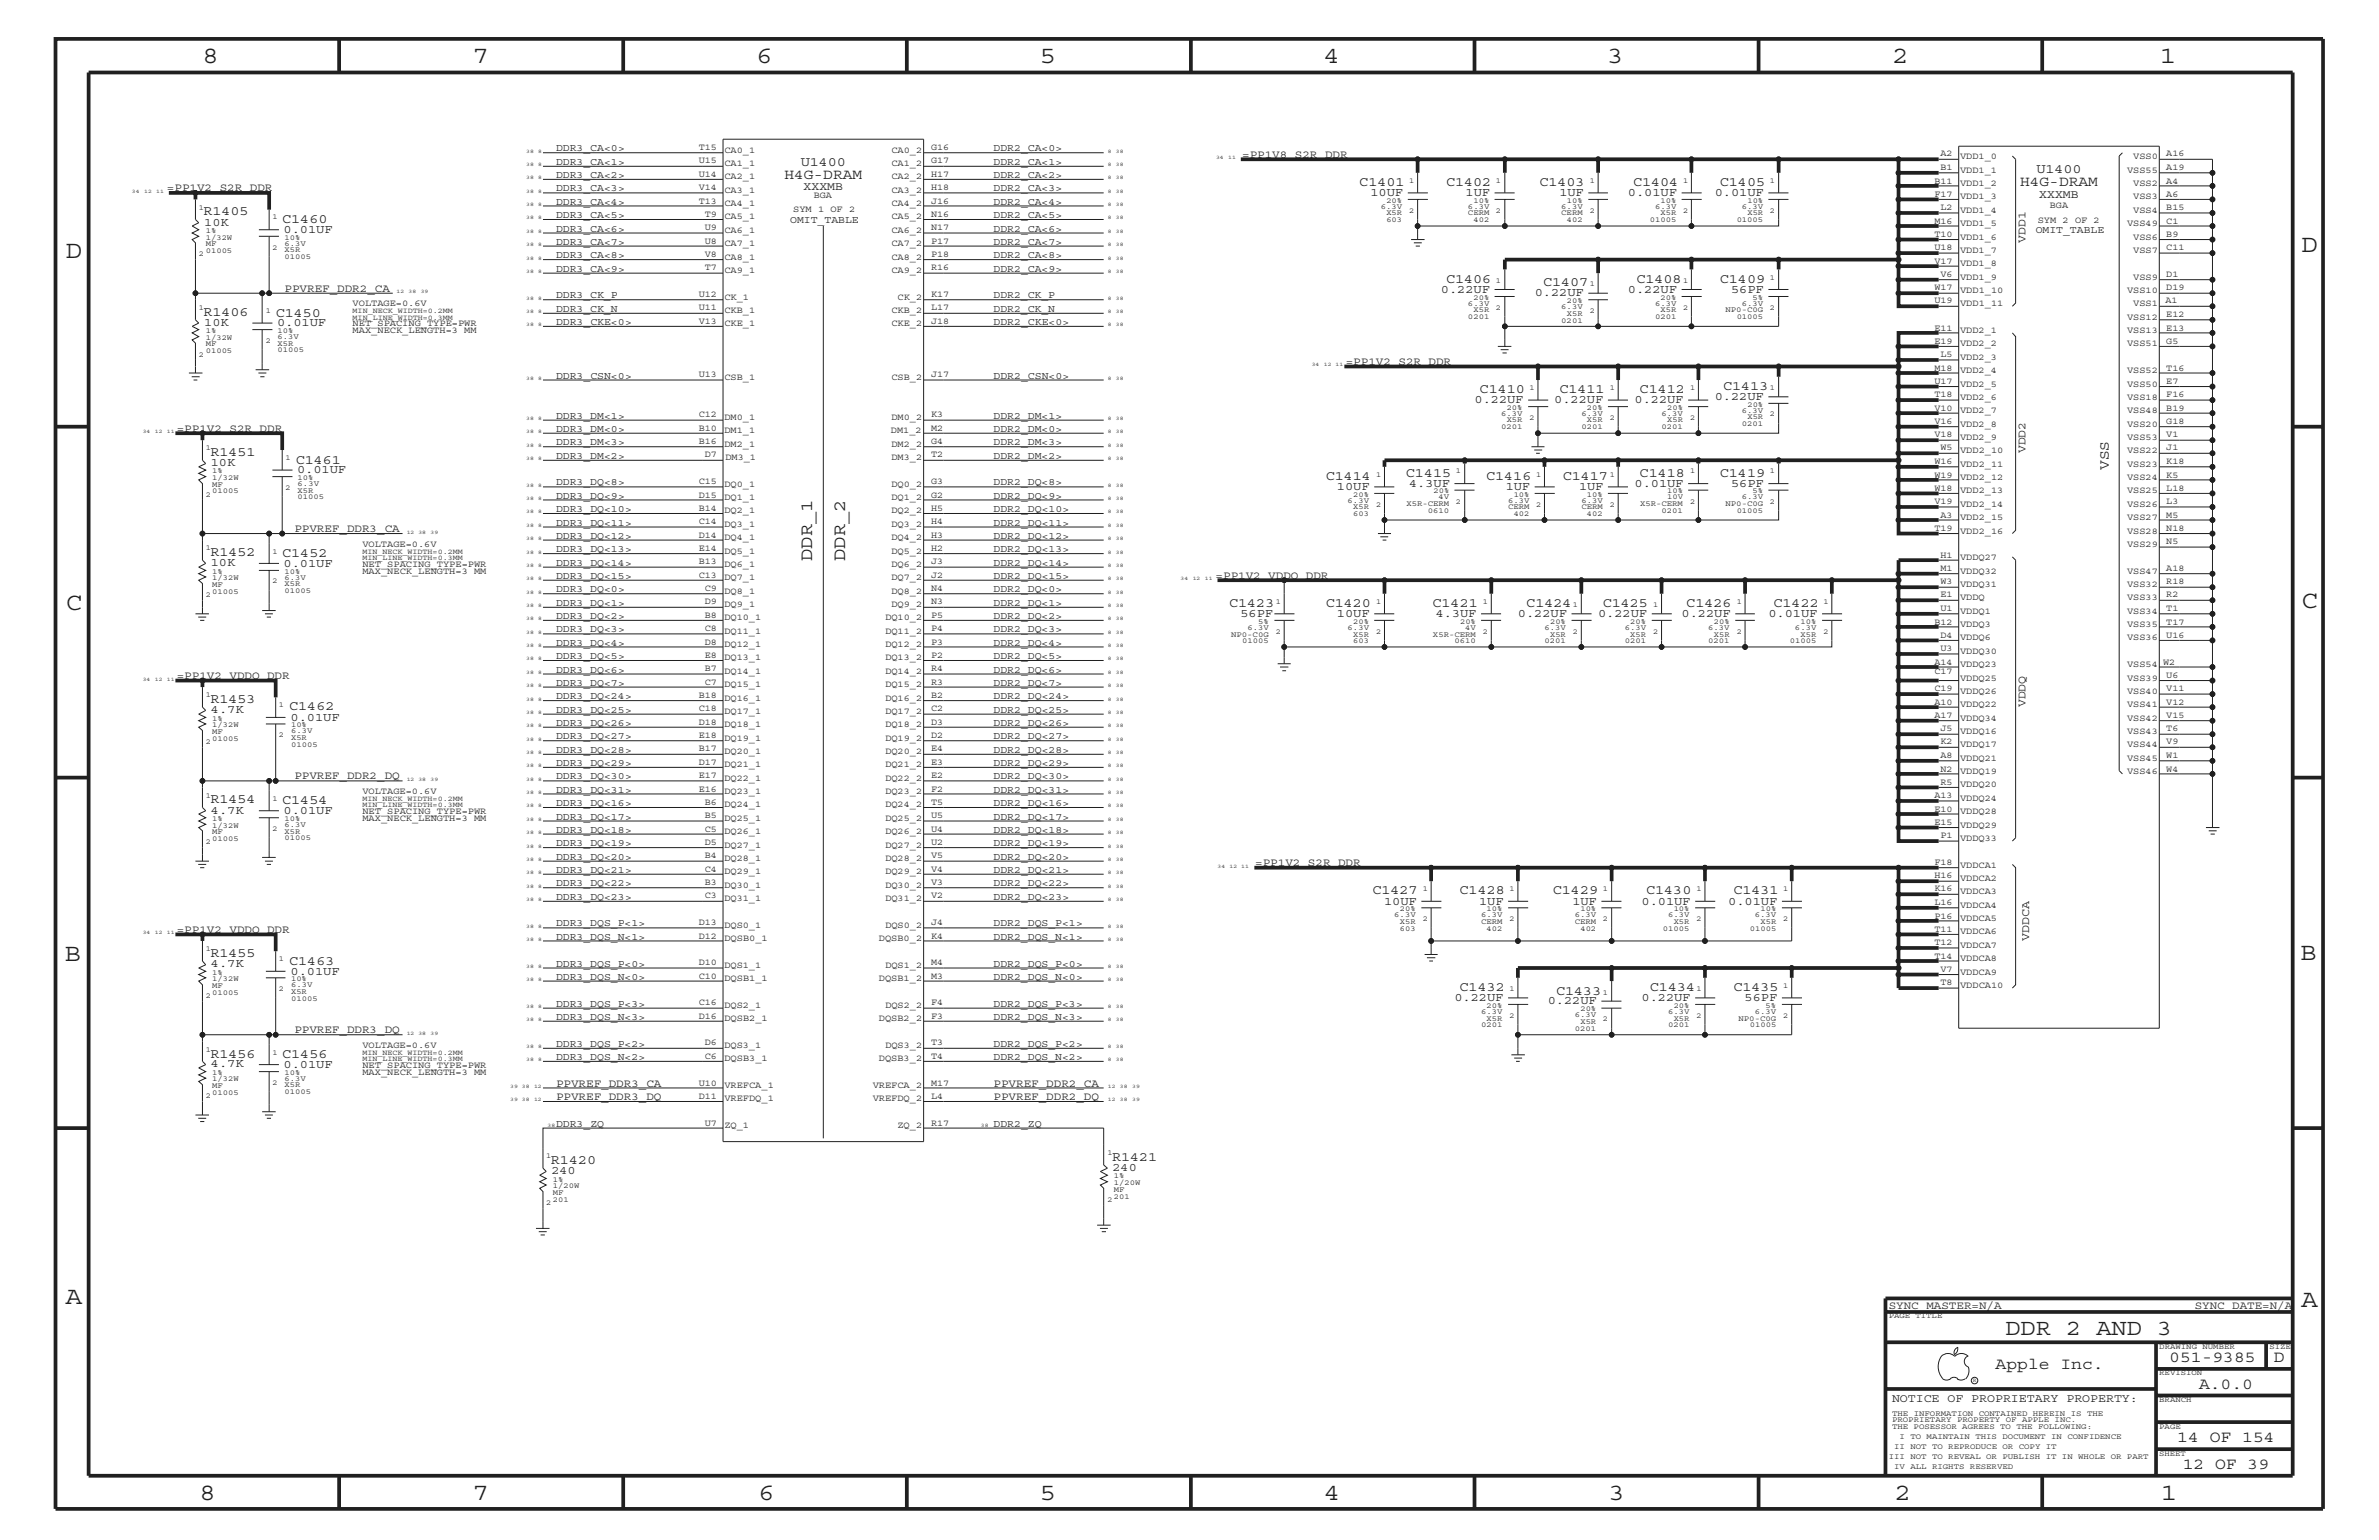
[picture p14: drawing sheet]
<svg xmlns="http://www.w3.org/2000/svg" width="432mm" height="279mm" viewBox="0 0 432 279" stroke-linecap="round" stroke-linejoin="round" font-family="sans-serif">
<defs><g id="words">
<g font-size="4.5" fill="#231f20">
<text x="36.7" y="11.5">8</text>
<text x="85.8" y="11.5">7</text>
<text x="137.3" y="11.5">6</text>
<text x="188.7" y="11.5">5</text>
<text x="240.3" y="11.5">4</text>
<text x="291.7" y="11.5">3</text>
<text x="343.5" y="11.5">2</text>
<text x="392" y="11.5">1</text>
<text x="11.9" y="46.8">D</text>
<text x="417.8" y="45.7">D</text>
<text x="11.9" y="110.6">C</text>
<text x="417.7" y="110.4">C</text>
<text x="11.8" y="174.3">B</text>
<text x="417.6" y="174.2">B</text>
<text x="11.9" y="236.7">A</text>
<text x="417.7" y="237.1">A</text>
<text x="36.2" y="272.1">8</text>
<text x="85.8" y="272.1">7</text>
<text x="137.7" y="272.1">6</text>
<text x="188.7" y="272.1">5</text>
<text x="240.4" y="272.1">4</text>
<text x="292" y="272.1">3</text>
<text x="343.9" y="272.1">2</text>
<text x="392.2" y="272.1">1</text>
</g>
<text font-size="4.1" fill="#231f20" x="364" y="242.3">DDR 2 AND 3</text>
<g font-size="3.3" fill="#231f20">
<text x="147.4" y="101.8" transform="rotate(-90 147.4 101.8)">DDR_1</text>
<text x="153.4" y="101.8" transform="rotate(-90 153.4 101.8)">DDR_2</text>
</g>
<g font-size="3" fill="#231f20">
<text x="362.2" y="248.4">Apple Inc.</text>
<text x="393.7" y="247.1">051-9385</text>
<text x="399.2" y="252">A.0.0</text>
<text x="412.7" y="247.1">D</text>
<text x="395.2" y="261.6">14 OF 154</text>
<text x="396.2" y="266.6">12 OF 39</text>
</g>
<g font-size="2.6" fill="#231f20">
<text x="142.4" y="32.5">H4G-DRAM</text>
<text x="366.6" y="33.7">H4G-DRAM</text>
<text x="382.8" y="85.3" transform="rotate(-90 382.8 85.3)">VSS</text>
</g>
<g font-size="2.5" fill="#231f20">
<text x="145.3" y="30.2">U1400</text>
<text x="246.7" y="33.7">C1401</text>
<text x="262.5" y="33.7">C1402</text>
<text x="279.4" y="33.7">C1403</text>
<text x="296.4" y="33.7">C1404</text>
<text x="312.2" y="33.7">C1405</text>
<text x="369.6" y="31.4">U1400</text>
<text x="36.9" y="39.1">R1405</text>
<text x="51.2" y="40.4">C1460</text>
<text x="262.5" y="51.3">C1406</text>
<text x="280.1" y="51.9">C1407</text>
<text x="297" y="51.3">C1408</text>
<text x="312.2" y="51.3">C1409</text>
<text x="36.9" y="57.3">R1406</text>
<text x="50" y="57.4">C1450</text>
<text x="268.6" y="71.3">C1410</text>
<text x="283" y="71.3">C1411</text>
<text x="297.6" y="71.3">C1412</text>
<text x="312.8" y="70.7">C1413</text>
<text x="38.2" y="82.7">R1451</text>
<text x="53.7" y="84.1">C1461</text>
<text x="240.6" y="87.1">C1414</text>
<text x="255.2" y="86.5">C1415</text>
<text x="269.7" y="87.1">C1416</text>
<text x="283.6" y="87.1">C1417</text>
<text x="297.6" y="86.5">C1418</text>
<text x="312.2" y="86.5">C1419</text>
<text x="38.2" y="101">R1452</text>
<text x="51.2" y="101">C1452</text>
<text x="223.1" y="110.2">C1423</text>
<text x="240.6" y="110.2">C1420</text>
<text x="260" y="110.2">C1421</text>
<text x="277" y="110.2">C1424</text>
<text x="290.9" y="110.2">C1425</text>
<text x="306.1" y="110.2">C1426</text>
<text x="321.9" y="110.2">C1422</text>
<text x="38.2" y="127.6">R1453</text>
<text x="52.5" y="128.9">C1462</text>
<text x="38.2" y="145.7">R1454</text>
<text x="51.2" y="145.9">C1454</text>
<text x="249.1" y="162.2">C1427</text>
<text x="264.9" y="162.2">C1428</text>
<text x="281.9" y="162.2">C1429</text>
<text x="298.8" y="162.2">C1430</text>
<text x="314.6" y="162.2">C1431</text>
<text x="38.2" y="173.7">R1455</text>
<text x="52.5" y="175">C1463</text>
<text x="264.9" y="179.9">C1432</text>
<text x="299.5" y="179.9">C1434</text>
<text x="314.6" y="179.9">C1435</text>
<text x="282.4" y="180.5">C1433</text>
<text x="38.2" y="191.9">R1456</text>
<text x="51.2" y="192">C1456</text>
<text x="100" y="211.3">R1420</text>
<text x="201.8" y="210.7">R1421</text>
</g>
<g font-size="2.2" fill="#231f20">
<text x="248.8" y="35.6">10UF</text>
<text x="266" y="35.6">1UF</text>
<text x="283" y="35.6">1UF</text>
<text x="295.5" y="35.6">0.01UF</text>
<text x="311.2" y="35.6">0.01UF</text>
<text x="37.1" y="40.9">10K</text>
<text x="51.5" y="42.3">0.01UF</text>
<text x="261.5" y="53.2">0.22UF</text>
<text x="278.6" y="53.8">0.22UF</text>
<text x="295.5" y="53.2">0.22UF</text>
<text x="314.2" y="53.2">56PF</text>
<text x="37.1" y="59.1">10K</text>
<text x="50.3" y="59.2">0.01UF</text>
<text x="267.6" y="73.2">0.22UF</text>
<text x="282.1" y="73.2">0.22UF</text>
<text x="296.7" y="73.2">0.22UF</text>
<text x="311.2" y="72.6">0.22UF</text>
<text x="38.3" y="84.5">10K</text>
<text x="53.9" y="85.9">0.01UF</text>
<text x="242.7" y="88.9">10UF</text>
<text x="255.8" y="88.3">4.3UF</text>
<text x="273.3" y="88.9">1UF</text>
<text x="286.6" y="88.9">1UF</text>
<text x="296.7" y="88.3">0.01UF</text>
<text x="314.2" y="88.3">56PF</text>
<text x="38.3" y="102.7">10K</text>
<text x="51.5" y="102.9">0.01UF</text>
<text x="225.1" y="112">56PF</text>
<text x="242.7" y="112">10UF</text>
<text x="260.6" y="112">4.3UF</text>
<text x="275.5" y="112">0.22UF</text>
<text x="290.1" y="112">0.22UF</text>
<text x="305.2" y="112">0.22UF</text>
<text x="321" y="112">0.01UF</text>
<text x="38.3" y="129.4">4.7K</text>
<text x="52.7" y="130.8">0.01UF</text>
<text x="38.3" y="147.6">4.7K</text>
<text x="51.5" y="147.7">0.01UF</text>
<text x="251.2" y="164.1">10UF</text>
<text x="268.5" y="164.1">1UF</text>
<text x="285.4" y="164.1">1UF</text>
<text x="297.9" y="164.1">0.01UF</text>
<text x="313.7" y="164.1">0.01UF</text>
<text x="38.3" y="175.5">4.7K</text>
<text x="52.7" y="176.8">0.01UF</text>
<text x="264" y="181.6">0.22UF</text>
<text x="280.9" y="182.2">0.22UF</text>
<text x="297.9" y="181.6">0.22UF</text>
<text x="316.7" y="181.6">56PF</text>
<text x="38.3" y="193.7">4.7K</text>
<text x="51.5" y="193.7">0.01UF</text>
<text x="100.1" y="213">240</text>
<text x="201.9" y="212.5">240</text>
</g>
<g font-size="2.1" fill="#231f20">
<text x="145.8" y="34.4">XXXMB</text>
<text x="370.1" y="35.9">XXXMB</text>
<text x="367.6" y="44.1" transform="rotate(-90 367.6 44.1)">VDD1</text>
<text x="367.6" y="82.2" transform="rotate(-90 367.6 82.2)">VDD2</text>
<text x="367.6" y="128.3" transform="rotate(-90 367.6 128.3)">VDDQ</text>
<text x="368.3" y="170.7" transform="rotate(-90 368.3 170.7)">VDDCA</text>
<text x="343.4" y="254.4">NOTICE OF PROPRIETARY PROPERTY:</text>
</g>
<g font-size="2" fill="#231f20">
<text x="225.5" y="28.6">=PP1V8_S2R_DDR</text>
<text x="30.3" y="34.7">=PP1V2_S2R_DDR</text>
<text x="51.6" y="52.9">PPVREF_DDR2_CA</text>
<text x="244.3" y="66.2">=PP1V2_S2R_DDR</text>
<text x="32.1" y="78.3">=PP1V2_S2R_DDR</text>
<text x="53.4" y="96.5">PPVREF_DDR3_CA</text>
<text x="220.6" y="105">=PP1V2_VDDQ_DDR</text>
<text x="32.1" y="123.2">=PP1V2_VDDQ_DDR</text>
<text x="53.4" y="141.4">PPVREF_DDR2_DQ</text>
<text x="227.8" y="157.2">=PP1V2_S2R_DDR</text>
<text x="32.1" y="169.3">=PP1V2_VDDQ_DDR</text>
<text x="53.4" y="187.5">PPVREF_DDR3_DQ</text>
<text x="100.9" y="197.2">PPVREF_DDR3_CA</text>
<text x="180.3" y="197.2">PPVREF_DDR2_CA</text>
<text x="100.9" y="199.6">PPVREF_DDR3_DQ</text>
<text x="180.3" y="199.6">PPVREF_DDR2_DQ</text>
<text x="342.8" y="237.4">SYNC_MASTER=N/A</text>
<text x="398.4" y="237.4">SYNC_DATE=N/A</text>
</g>
<g font-size="1.9" fill="#231f20">
<text x="100.9" y="29.9">DDR3_CA&lt;1&gt;</text>
<text x="100.9" y="27.5">DDR3_CA&lt;0&gt;</text>
<text x="180.3" y="27.5">DDR2_CA&lt;0&gt;</text>
<text x="180.3" y="29.9">DDR2_CA&lt;1&gt;</text>
<text x="100.9" y="32.3">DDR3_CA&lt;2&gt;</text>
<text x="100.9" y="34.7">DDR3_CA&lt;3&gt;</text>
<text x="180.3" y="32.3">DDR2_CA&lt;2&gt;</text>
<text x="180.3" y="34.7">DDR2_CA&lt;3&gt;</text>
<text x="100.9" y="37.2">DDR3_CA&lt;4&gt;</text>
<text x="100.9" y="39.6">DDR3_CA&lt;5&gt;</text>
<text x="143.4" y="40.4">OMIT_TABLE</text>
<text x="180.3" y="37.2">DDR2_CA&lt;4&gt;</text>
<text x="180.3" y="39.6">DDR2_CA&lt;5&gt;</text>
<text x="100.9" y="44.4">DDR3_CA&lt;7&gt;</text>
<text x="100.9" y="46.9">DDR3_CA&lt;8&gt;</text>
<text x="100.9" y="42">DDR3_CA&lt;6&gt;</text>
<text x="180.3" y="42">DDR2_CA&lt;6&gt;</text>
<text x="180.3" y="46.8">DDR2_CA&lt;8&gt;</text>
<text x="180.3" y="44.4">DDR2_CA&lt;7&gt;</text>
<text x="369.5" y="42.3">OMIT_TABLE</text>
<text x="100.9" y="49.3">DDR3_CA&lt;9&gt;</text>
<text x="180.3" y="49.3">DDR2_CA&lt;9&gt;</text>
<text x="100.9" y="59">DDR3_CKE&lt;0&gt;</text>
<text x="100.9" y="54.1">DDR3_CK_P</text>
<text x="100.9" y="56.6">DDR3_CK_N</text>
<text x="180.3" y="54.1">DDR2_CK_P</text>
<text x="180.3" y="56.6">DDR2_CK_N</text>
<text x="180.3" y="59">DDR2_CKE&lt;0&gt;</text>
<text x="100.9" y="68.7">DDR3_CSN&lt;0&gt;</text>
<text x="180.3" y="68.7">DDR2_CSN&lt;0&gt;</text>
<text x="100.9" y="76">DDR3_DM&lt;1&gt;</text>
<text x="180.3" y="76">DDR2_DM&lt;1&gt;</text>
<text x="100.9" y="83.3">DDR3_DM&lt;2&gt;</text>
<text x="100.9" y="80.8">DDR3_DM&lt;3&gt;</text>
<text x="100.9" y="78.3">DDR3_DM&lt;0&gt;</text>
<text x="180.3" y="83.3">DDR2_DM&lt;2&gt;</text>
<text x="180.3" y="80.8">DDR2_DM&lt;3&gt;</text>
<text x="180.3" y="78.3">DDR2_DM&lt;0&gt;</text>
<text x="100.9" y="88.1">DDR3_DQ&lt;8&gt;</text>
<text x="180.3" y="88.1">DDR2_DQ&lt;8&gt;</text>
<text x="100.9" y="90.5">DDR3_DQ&lt;9&gt;</text>
<text x="100.9" y="95.4">DDR3_DQ&lt;11&gt;</text>
<text x="100.9" y="92.9">DDR3_DQ&lt;10&gt;</text>
<text x="180.3" y="95.4">DDR2_DQ&lt;11&gt;</text>
<text x="180.3" y="92.9">DDR2_DQ&lt;10&gt;</text>
<text x="180.3" y="90.5">DDR2_DQ&lt;9&gt;</text>
<text x="100.9" y="100.2">DDR3_DQ&lt;13&gt;</text>
<text x="100.9" y="97.7">DDR3_DQ&lt;12&gt;</text>
<text x="180.3" y="97.7">DDR2_DQ&lt;12&gt;</text>
<text x="180.3" y="100.2">DDR2_DQ&lt;13&gt;</text>
<text x="100.9" y="102.6">DDR3_DQ&lt;14&gt;</text>
<text x="100.9" y="107.5">DDR3_DQ&lt;0&gt;</text>
<text x="100.9" y="105">DDR3_DQ&lt;15&gt;</text>
<text x="180.3" y="105">DDR2_DQ&lt;15&gt;</text>
<text x="180.3" y="102.6">DDR2_DQ&lt;14&gt;</text>
<text x="180.3" y="107.5">DDR2_DQ&lt;0&gt;</text>
<text x="100.9" y="109.9">DDR3_DQ&lt;1&gt;</text>
<text x="100.9" y="112.3">DDR3_DQ&lt;2&gt;</text>
<text x="180.3" y="109.9">DDR2_DQ&lt;1&gt;</text>
<text x="180.3" y="112.3">DDR2_DQ&lt;2&gt;</text>
<text x="100.9" y="119.6">DDR3_DQ&lt;5&gt;</text>
<text x="100.9" y="114.8">DDR3_DQ&lt;3&gt;</text>
<text x="100.9" y="117.2">DDR3_DQ&lt;4&gt;</text>
<text x="180.3" y="114.8">DDR2_DQ&lt;3&gt;</text>
<text x="180.3" y="117.2">DDR2_DQ&lt;4&gt;</text>
<text x="180.3" y="119.6">DDR2_DQ&lt;5&gt;</text>
<text x="100.9" y="122">DDR3_DQ&lt;6&gt;</text>
<text x="100.9" y="124.4">DDR3_DQ&lt;7&gt;</text>
<text x="180.3" y="124.4">DDR2_DQ&lt;7&gt;</text>
<text x="180.3" y="122">DDR2_DQ&lt;6&gt;</text>
<text x="100.9" y="129.3">DDR3_DQ&lt;25&gt;</text>
<text x="100.9" y="126.9">DDR3_DQ&lt;24&gt;</text>
<text x="100.9" y="131.7">DDR3_DQ&lt;26&gt;</text>
<text x="180.3" y="126.9">DDR2_DQ&lt;24&gt;</text>
<text x="180.3" y="129.3">DDR2_DQ&lt;25&gt;</text>
<text x="180.3" y="131.7">DDR2_DQ&lt;26&gt;</text>
<text x="100.9" y="134.1">DDR3_DQ&lt;27&gt;</text>
<text x="100.9" y="136.6">DDR3_DQ&lt;28&gt;</text>
<text x="180.3" y="134.1">DDR2_DQ&lt;27&gt;</text>
<text x="180.3" y="136.6">DDR2_DQ&lt;28&gt;</text>
<text x="100.9" y="143.9">DDR3_DQ&lt;31&gt;</text>
<text x="100.9" y="141.4">DDR3_DQ&lt;30&gt;</text>
<text x="100.9" y="139">DDR3_DQ&lt;29&gt;</text>
<text x="180.3" y="141.4">DDR2_DQ&lt;30&gt;</text>
<text x="180.3" y="139">DDR2_DQ&lt;29&gt;</text>
<text x="180.3" y="143.9">DDR2_DQ&lt;31&gt;</text>
<text x="100.9" y="146.2">DDR3_DQ&lt;16&gt;</text>
<text x="100.9" y="148.7">DDR3_DQ&lt;17&gt;</text>
<text x="180.3" y="146.2">DDR2_DQ&lt;16&gt;</text>
<text x="180.3" y="148.7">DDR2_DQ&lt;17&gt;</text>
<text x="100.9" y="151.1">DDR3_DQ&lt;18&gt;</text>
<text x="100.9" y="153.5">DDR3_DQ&lt;19&gt;</text>
<text x="100.9" y="156">DDR3_DQ&lt;20&gt;</text>
<text x="180.3" y="153.5">DDR2_DQ&lt;19&gt;</text>
<text x="180.3" y="151.1">DDR2_DQ&lt;18&gt;</text>
<text x="180.3" y="156">DDR2_DQ&lt;20&gt;</text>
<text x="100.9" y="160.8">DDR3_DQ&lt;22&gt;</text>
<text x="100.9" y="158.4">DDR3_DQ&lt;21&gt;</text>
<text x="180.3" y="160.8">DDR2_DQ&lt;22&gt;</text>
<text x="180.3" y="158.4">DDR2_DQ&lt;21&gt;</text>
<text x="100.9" y="163.3">DDR3_DQ&lt;23&gt;</text>
<text x="180.3" y="163.3">DDR2_DQ&lt;23&gt;</text>
<text x="100.9" y="168.1">DDR3_DQS_P&lt;1&gt;</text>
<text x="100.9" y="170.5">DDR3_DQS_N&lt;1&gt;</text>
<text x="180.3" y="168.1">DDR2_DQS_P&lt;1&gt;</text>
<text x="180.3" y="170.5">DDR2_DQS_N&lt;1&gt;</text>
<text x="100.9" y="175.4">DDR3_DQS_P&lt;0&gt;</text>
<text x="100.9" y="177.7">DDR3_DQS_N&lt;0&gt;</text>
<text x="180.3" y="175.4">DDR2_DQS_P&lt;0&gt;</text>
<text x="180.3" y="177.7">DDR2_DQS_N&lt;0&gt;</text>
<text x="100.9" y="182.7">DDR3_DQS_P&lt;3&gt;</text>
<text x="100.9" y="185">DDR3_DQS_N&lt;3&gt;</text>
<text x="180.3" y="182.7">DDR2_DQS_P&lt;3&gt;</text>
<text x="180.3" y="185">DDR2_DQS_N&lt;3&gt;</text>
<text x="100.9" y="189.9">DDR3_DQS_P&lt;2&gt;</text>
<text x="180.3" y="189.9">DDR2_DQS_P&lt;2&gt;</text>
<text x="100.9" y="192.3">DDR3_DQS_N&lt;2&gt;</text>
<text x="180.3" y="192.3">DDR2_DQS_N&lt;2&gt;</text>
<text x="100.9" y="204.4">DDR3_ZQ</text>
<text x="180.3" y="204.4">DDR2_ZQ</text>
</g>
<g font-size="1.7" fill="#231f20">
<text x="126.8" y="27.2">T15</text>
<text x="126.8" y="29.7">U15</text>
<text x="131.5" y="27.7">CA0_1</text>
<text x="161.8" y="27.7">CA0_2</text>
<text x="169" y="27.2">G16</text>
<text x="169" y="29.7">G17</text>
<text x="352.2" y="28.4">A2</text>
<text x="355.8" y="28.9">VDD1_0</text>
<text x="387.2" y="28.9">VSS0</text>
<text x="393.2" y="28.4">A16</text>
<text x="126.8" y="32">U14</text>
<text x="126.8" y="34.5">V14</text>
<text x="131.5" y="35">CA3_1</text>
<text x="131.5" y="32.5">CA2_1</text>
<text x="131.5" y="30.2">CA1_1</text>
<text x="147.7" y="35.9">BGA</text>
<text x="161.8" y="35">CA3_2</text>
<text x="161.8" y="32.5">CA2_2</text>
<text x="161.8" y="30.2">CA1_2</text>
<text x="169" y="32">H17</text>
<text x="169" y="34.5">H18</text>
<text x="351.1" y="33.3">B11</text>
<text x="351.1" y="35.7">F17</text>
<text x="352.2" y="30.8">B1</text>
<text x="355.8" y="31.4">VDD1_1</text>
<text x="355.8" y="33.7">VDD1_2</text>
<text x="386.1" y="31.4">VSS55</text>
<text x="387.2" y="33.7">VSS2</text>
<text x="393.2" y="33.3">A4</text>
<text x="393.2" y="35.7">A6</text>
<text x="393.2" y="30.8">A19</text>
<text x="126.8" y="36.9">T13</text>
<text x="127.9" y="39.3">T9</text>
<text x="127.9" y="41.8">U9</text>
<text x="131.5" y="39.8">CA5_1</text>
<text x="131.5" y="37.4">CA4_1</text>
<text x="144" y="38.5">SYM 1 OF 2</text>
<text x="161.8" y="39.8">CA5_2</text>
<text x="161.8" y="37.4">CA4_2</text>
<text x="169" y="36.9">J16</text>
<text x="169" y="39.3">N16</text>
<text x="169" y="41.8">N17</text>
<text x="351.1" y="40.6">M16</text>
<text x="352.2" y="38.1">L2</text>
<text x="355.8" y="36.2">VDD1_3</text>
<text x="355.8" y="41">VDD1_5</text>
<text x="355.8" y="38.6">VDD1_4</text>
<text x="369.9" y="40.4">SYM 2 OF 2</text>
<text x="372.1" y="37.8">BGA</text>
<text x="386.1" y="41">VSS49</text>
<text x="387.2" y="38.6">VSS4</text>
<text x="387.2" y="36.2">VSS3</text>
<text x="393.2" y="38.1">B15</text>
<text x="393.2" y="40.6">C1</text>
<text x="127.9" y="44.2">U8</text>
<text x="127.9" y="46.6">V8</text>
<text x="131.5" y="47.1">CA8_1</text>
<text x="131.5" y="44.6">CA7_1</text>
<text x="131.5" y="42.3">CA6_1</text>
<text x="161.8" y="44.6">CA7_2</text>
<text x="161.8" y="47.1">CA8_2</text>
<text x="161.8" y="42.3">CA6_2</text>
<text x="169" y="44.2">P17</text>
<text x="169" y="46.6">P18</text>
<text x="351.1" y="43">T10</text>
<text x="351.1" y="45.4">U18</text>
<text x="351.1" y="47.9">V17</text>
<text x="355.8" y="43.5">VDD1_6</text>
<text x="355.8" y="45.9">VDD1_7</text>
<text x="387.2" y="43.5">VSS6</text>
<text x="387.2" y="45.9">VSS7</text>
<text x="393.2" y="43">B9</text>
<text x="393.2" y="45.4">C11</text>
<text x="126.8" y="53.9">U12</text>
<text x="127.9" y="49.1">T7</text>
<text x="131.5" y="49.6">CA9_1</text>
<text x="161.8" y="49.6">CA9_2</text>
<text x="169" y="49.1">R16</text>
<text x="169" y="53.9">K17</text>
<text x="351.1" y="52.7">W17</text>
<text x="352.2" y="50.2">V6</text>
<text x="355.8" y="53.2">VDD1_10</text>
<text x="355.8" y="48.3">VDD1_8</text>
<text x="355.8" y="50.7">VDD1_9</text>
<text x="386.1" y="53.2">VSS10</text>
<text x="387.2" y="50.7">VSS9</text>
<text x="393.2" y="52.7">D19</text>
<text x="393.2" y="50.2">D1</text>
<text x="64" y="59.2">NET_SPACING_TYPE=PWR</text>
<text x="64" y="55.6">VOLTAGE=0.6V</text>
<text x="126.8" y="56.3">U11</text>
<text x="126.8" y="58.7">V13</text>
<text x="131.5" y="54.4">CK_1</text>
<text x="131.5" y="59.2">CKE_1</text>
<text x="131.5" y="56.8">CKB_1</text>
<text x="161.8" y="56.8">CKB_2</text>
<text x="161.8" y="59.2">CKE_2</text>
<text x="162.9" y="54.4">CK_2</text>
<text x="169" y="56.3">L17</text>
<text x="169" y="58.7">J18</text>
<text x="351.1" y="55.1">U19</text>
<text x="351.1" y="60">E11</text>
<text x="355.8" y="55.6">VDD1_11</text>
<text x="386.1" y="58">VSS12</text>
<text x="387.2" y="55.6">VSS1</text>
<text x="393" y="55">A1</text>
<text x="393.2" y="57.5">E12</text>
<text x="393.2" y="60">E13</text>
<text x="64" y="60.4">MAX_NECK_LENGTH=3 MM</text>
<text x="351.1" y="62.3">E19</text>
<text x="352.2" y="64.8">L5</text>
<text x="355.8" y="65.3">VDD2_3</text>
<text x="355.8" y="62.9">VDD2_2</text>
<text x="355.8" y="60.4">VDD2_1</text>
<text x="386.1" y="62.9">VSS51</text>
<text x="386.1" y="60.4">VSS13</text>
<text x="393.2" y="62.3">G5</text>
<text x="126.8" y="68.4">U13</text>
<text x="131.5" y="68.9">CSB_1</text>
<text x="161.8" y="68.9">CSB_2</text>
<text x="169" y="68.4">J17</text>
<text x="351.1" y="67.3">M18</text>
<text x="351.1" y="69.6">U17</text>
<text x="355.8" y="70.1">VDD2_5</text>
<text x="355.8" y="67.7">VDD2_4</text>
<text x="386.1" y="67.7">VSS52</text>
<text x="386.1" y="70.1">VSS50</text>
<text x="393.2" y="69.6">E7</text>
<text x="393.2" y="67.3">T16</text>
<text x="126.8" y="75.7">C12</text>
<text x="131.5" y="76.2">DM0_1</text>
<text x="161.8" y="76.2">DM0_2</text>
<text x="169" y="75.7">K3</text>
<text x="351.1" y="72.1">T18</text>
<text x="351.1" y="74.5">V10</text>
<text x="351.1" y="76.9">V16</text>
<text x="355.8" y="72.6">VDD2_6</text>
<text x="355.8" y="75">VDD2_7</text>
<text x="355.8" y="77.4">VDD2_8</text>
<text x="386.1" y="72.6">VSS18</text>
<text x="386.1" y="77.4">VSS20</text>
<text x="386.1" y="75">VSS48</text>
<text x="393.2" y="72.1">F16</text>
<text x="393.2" y="76.9">G18</text>
<text x="393.2" y="74.5">B19</text>
<text x="126.8" y="78.2">B10</text>
<text x="126.8" y="80.5">B16</text>
<text x="127.9" y="83">D7</text>
<text x="131.5" y="78.6">DM1_1</text>
<text x="131.5" y="81.1">DM2_1</text>
<text x="131.7" y="83.5">DM3_1</text>
<text x="161.7" y="78.6">DM1_2</text>
<text x="161.8" y="81.1">DM2_2</text>
<text x="161.8" y="83.5">DM3_2</text>
<text x="169" y="78.2">M2</text>
<text x="169" y="80.5">G4</text>
<text x="169" y="83">T2</text>
<text x="351.1" y="79.4">V18</text>
<text x="352.2" y="81.7">W5</text>
<text x="355.8" y="82.2">VDD2_10</text>
<text x="355.8" y="79.9">VDD2_9</text>
<text x="386.1" y="82.2">VSS22</text>
<text x="386.1" y="79.9">VSS53</text>
<text x="393.2" y="81.7">J1</text>
<text x="393.2" y="79.4">V1</text>
<text x="126.8" y="87.8">C15</text>
<text x="131.5" y="88.3">DQ0_1</text>
<text x="161.8" y="88.3">DQ0_2</text>
<text x="169" y="87.8">G3</text>
<text x="351.1" y="84.2">W16</text>
<text x="351.1" y="86.6">W19</text>
<text x="351.1" y="89">W18</text>
<text x="355.8" y="89.5">VDD2_13</text>
<text x="355.8" y="84.7">VDD2_11</text>
<text x="355.8" y="87.1">VDD2_12</text>
<text x="386.1" y="89.5">VSS25</text>
<text x="386.1" y="84.7">VSS23</text>
<text x="386.1" y="87.1">VSS24</text>
<text x="393.2" y="84.2">K18</text>
<text x="393.2" y="86.6">K5</text>
<text x="393.2" y="89">L18</text>
<text x="126.8" y="90.3">D15</text>
<text x="126.8" y="92.7">B14</text>
<text x="126.8" y="95.1">C14</text>
<text x="131.5" y="90.7">DQ1_1</text>
<text x="131.5" y="93.2">DQ2_1</text>
<text x="131.5" y="95.6">DQ3_1</text>
<text x="161.8" y="93.2">DQ2_2</text>
<text x="161.8" y="90.7">DQ1_2</text>
<text x="161.8" y="95.6">DQ3_2</text>
<text x="169" y="90.3">G2</text>
<text x="169" y="92.7">H5</text>
<text x="169" y="95.1">H4</text>
<text x="351.1" y="91.5">V19</text>
<text x="352.2" y="93.9">A3</text>
<text x="355.8" y="92">VDD2_14</text>
<text x="355.8" y="94.3">VDD2_15</text>
<text x="386.1" y="94.3">VSS27</text>
<text x="386.1" y="92">VSS26</text>
<text x="393.2" y="91.5">L3</text>
<text x="393.2" y="93.9">M5</text>
<text x="65.8" y="99.3">VOLTAGE=0.6V</text>
<text x="126.8" y="97.6">D14</text>
<text x="126.8" y="99.9">E14</text>
<text x="131.5" y="98">DQ4_1</text>
<text x="131.5" y="100.4">DQ5_1</text>
<text x="161.8" y="100.4">DQ5_2</text>
<text x="161.8" y="98">DQ4_2</text>
<text x="169" y="97.6">H3</text>
<text x="169" y="99.9">H2</text>
<text x="351.1" y="96.3">T19</text>
<text x="352.2" y="101.2">H1</text>
<text x="355.8" y="96.8">VDD2_16</text>
<text x="355.8" y="101.6">VDDQ27</text>
<text x="386.1" y="99.3">VSS29</text>
<text x="386.1" y="96.8">VSS28</text>
<text x="393.2" y="96.3">N18</text>
<text x="393.2" y="98.7">N5</text>
<text x="65.8" y="102.9">NET_SPACING_TYPE=PWR</text>
<text x="65.8" y="104.1">MAX_NECK_LENGTH=3 MM</text>
<text x="126.8" y="102.4">B13</text>
<text x="126.8" y="104.8">C13</text>
<text x="127.9" y="107.2">C9</text>
<text x="131.5" y="105.3">DQ7_1</text>
<text x="131.5" y="107.7">DQ8_1</text>
<text x="131.5" y="102.9">DQ6_1</text>
<text x="161.8" y="107.7">DQ8_2</text>
<text x="161.8" y="102.9">DQ6_2</text>
<text x="161.8" y="105.3">DQ7_2</text>
<text x="169" y="102.4">J3</text>
<text x="169" y="104.8">J2</text>
<text x="169" y="107.2">N4</text>
<text x="352.2" y="106">W3</text>
<text x="352.2" y="103.6">M1</text>
<text x="355.8" y="104.1">VDDQ32</text>
<text x="355.8" y="106.5">VDDQ31</text>
<text x="386.1" y="106.5">VSS32</text>
<text x="386.1" y="104.1">VSS47</text>
<text x="393.2" y="106">R18</text>
<text x="393.2" y="103.6">A18</text>
<text x="127.9" y="112">B8</text>
<text x="127.9" y="109.7">D9</text>
<text x="131.5" y="112.6">DQ10_1</text>
<text x="131.5" y="110.2">DQ9_1</text>
<text x="160.7" y="112.6">DQ10_2</text>
<text x="161.8" y="110.2">DQ9_2</text>
<text x="169" y="112">P5</text>
<text x="169" y="109.7">N3</text>
<text x="351.1" y="113.3">B12</text>
<text x="352.2" y="108.4">E1</text>
<text x="352.2" y="110.9">U1</text>
<text x="355.8" y="108.9">VDDQ</text>
<text x="355.8" y="111.4">VDDQ1</text>
<text x="355.8" y="113.7">VDDQ3</text>
<text x="386.1" y="108.9">VSS33</text>
<text x="386.1" y="111.4">VSS34</text>
<text x="386.1" y="113.7">VSS35</text>
<text x="393.2" y="108.4">R2</text>
<text x="393.2" y="110.9">T1</text>
<text x="393.2" y="113.3">T17</text>
<text x="127.9" y="114.5">C8</text>
<text x="127.9" y="117">D8</text>
<text x="127.9" y="119.3">E8</text>
<text x="131.5" y="117.4">DQ12_1</text>
<text x="131.5" y="115">DQ11_1</text>
<text x="131.5" y="119.8">DQ13_1</text>
<text x="160.7" y="119.8">DQ13_2</text>
<text x="160.7" y="117.4">DQ12_2</text>
<text x="160.7" y="115">DQ11_2</text>
<text x="169" y="114.5">P4</text>
<text x="169" y="117">P3</text>
<text x="169" y="119.3">P2</text>
<text x="352.2" y="118.1">U3</text>
<text x="352.2" y="115.7">D4</text>
<text x="355.8" y="116.2">VDDQ6</text>
<text x="355.8" y="118.6">VDDQ30</text>
<text x="386.1" y="116.2">VSS36</text>
<text x="393.2" y="115.7">U16</text>
<text x="127.9" y="121.8">B7</text>
<text x="127.9" y="124.2">C7</text>
<text x="131.5" y="124.7">DQ15_1</text>
<text x="131.5" y="122.3">DQ14_1</text>
<text x="160.7" y="122.3">DQ14_2</text>
<text x="160.7" y="124.7">DQ15_2</text>
<text x="169" y="121.8">R4</text>
<text x="169" y="124.2">R3</text>
<text x="351.1" y="120.6">A14</text>
<text x="351.1" y="122.4">C17</text>
<text x="351.1" y="125.4">C19</text>
<text x="355.8" y="121">VDDQ23</text>
<text x="355.8" y="125.9">VDDQ26</text>
<text x="355.8" y="123.5">VDDQ25</text>
<text x="386.1" y="125.9">VSS40</text>
<text x="386.1" y="123.5">VSS39</text>
<text x="386.1" y="121">VSS54</text>
<text x="392.6" y="120.6">W2</text>
<text x="393.2" y="123">U6</text>
<text x="393.2" y="125.4">V11</text>
<text x="126.8" y="126.6">B18</text>
<text x="126.8" y="129.1">C18</text>
<text x="126.8" y="131.5">D18</text>
<text x="131.5" y="131.9">DQ18_1</text>
<text x="131.5" y="127.1">DQ16_1</text>
<text x="131.5" y="129.6">DQ17_1</text>
<text x="160.7" y="131.9">DQ18_2</text>
<text x="160.7" y="129.6">DQ17_2</text>
<text x="160.7" y="127.1">DQ16_2</text>
<text x="169" y="126.6">B2</text>
<text x="169" y="129.1">C2</text>
<text x="169" y="131.5">D3</text>
<text x="351.1" y="127.9">A10</text>
<text x="351.1" y="130.2">A17</text>
<text x="355.8" y="128.3">VDDQ22</text>
<text x="355.8" y="130.8">VDDQ34</text>
<text x="386.1" y="130.8">VSS42</text>
<text x="386.1" y="128.3">VSS41</text>
<text x="393.2" y="127.9">V12</text>
<text x="393.2" y="130.2">V15</text>
<text x="126.8" y="133.9">E18</text>
<text x="126.8" y="136.3">B17</text>
<text x="131.5" y="136.8">DQ20_1</text>
<text x="131.5" y="134.4">DQ19_1</text>
<text x="160.7" y="136.8">DQ20_2</text>
<text x="160.7" y="134.4">DQ19_2</text>
<text x="169" y="133.9">D2</text>
<text x="169" y="136.3">E4</text>
<text x="352.2" y="132.7">J5</text>
<text x="352.2" y="135.1">K2</text>
<text x="352.2" y="137.5">A8</text>
<text x="355.8" y="133.2">VDDQ16</text>
<text x="355.8" y="135.6">VDDQ17</text>
<text x="386.1" y="133.2">VSS43</text>
<text x="386.1" y="135.6">VSS44</text>
<text x="393.2" y="132.7">T6</text>
<text x="393.2" y="135.1">V9</text>
<text x="393.2" y="137.5">W1</text>
<text x="126.8" y="138.7">D17</text>
<text x="126.8" y="141.2">E17</text>
<text x="126.8" y="143.6">E16</text>
<text x="131.5" y="139.2">DQ21_1</text>
<text x="131.5" y="141.7">DQ22_1</text>
<text x="160.7" y="139.2">DQ21_2</text>
<text x="160.7" y="141.7">DQ22_2</text>
<text x="169" y="138.7">E3</text>
<text x="169" y="141.2">E2</text>
<text x="169" y="143.6">F2</text>
<text x="352.2" y="140">N2</text>
<text x="352.2" y="142.4">R5</text>
<text x="355.8" y="138">VDDQ21</text>
<text x="355.8" y="140.4">VDDQ19</text>
<text x="355.8" y="142.9">VDDQ20</text>
<text x="386.1" y="140.4">VSS46</text>
<text x="386.1" y="138">VSS45</text>
<text x="393.2" y="140">W4</text>
<text x="65.8" y="144">VOLTAGE=0.6V</text>
<text x="65.8" y="149">MAX_NECK_LENGTH=3 MM</text>
<text x="65.8" y="147.7">NET_SPACING_TYPE=PWR</text>
<text x="127.9" y="146">B6</text>
<text x="127.9" y="148.4">B5</text>
<text x="131.5" y="144">DQ23_1</text>
<text x="131.5" y="146.5">DQ24_1</text>
<text x="131.5" y="149">DQ25_1</text>
<text x="160.7" y="149">DQ25_2</text>
<text x="160.7" y="146.5">DQ24_2</text>
<text x="160.7" y="144">DQ23_2</text>
<text x="169" y="146">T5</text>
<text x="169" y="148.4">U5</text>
<text x="351.1" y="144.8">A13</text>
<text x="351.1" y="147.3">E10</text>
<text x="351.1" y="149.6">E15</text>
<text x="355.8" y="145.3">VDDQ24</text>
<text x="355.8" y="147.7">VDDQ28</text>
<text x="127.9" y="150.9">C5</text>
<text x="127.9" y="153.3">D5</text>
<text x="127.9" y="155.7">B4</text>
<text x="131.5" y="153.8">DQ27_1</text>
<text x="131.5" y="151.3">DQ26_1</text>
<text x="160.7" y="151.3">DQ26_2</text>
<text x="160.7" y="153.8">DQ27_2</text>
<text x="169" y="150.9">U4</text>
<text x="169" y="153.3">U2</text>
<text x="169" y="155.7">V5</text>
<text x="352.2" y="152.1">P1</text>
<text x="355.8" y="152.6">VDDQ33</text>
<text x="355.8" y="150.1">VDDQ29</text>
<text x="127.9" y="158.2">C4</text>
<text x="127.9" y="160.6">B3</text>
<text x="131.5" y="161.1">DQ30_1</text>
<text x="131.5" y="158.6">DQ29_1</text>
<text x="131.5" y="156.2">DQ28_1</text>
<text x="160.7" y="158.6">DQ29_2</text>
<text x="160.7" y="161.1">DQ30_2</text>
<text x="160.7" y="156.2">DQ28_2</text>
<text x="169" y="158.2">V4</text>
<text x="169" y="160.6">V3</text>
<text x="351.1" y="156.9">F18</text>
<text x="351.1" y="159.4">H16</text>
<text x="351.1" y="161.7">K16</text>
<text x="355.8" y="157.4">VDDCA1</text>
<text x="355.8" y="159.9">VDDCA2</text>
<text x="126.8" y="167.8">D13</text>
<text x="127.9" y="163">C3</text>
<text x="131.5" y="163.5">DQ31_1</text>
<text x="160.7" y="163.5">DQ31_2</text>
<text x="169" y="163">V2</text>
<text x="169" y="167.8">J4</text>
<text x="351.1" y="164.2">L16</text>
<text x="351.1" y="166.7">P16</text>
<text x="355.8" y="162.2">VDDCA3</text>
<text x="355.8" y="164.7">VDDCA4</text>
<text x="355.8" y="167.1">VDDCA5</text>
<text x="126.8" y="170.3">D12</text>
<text x="131.5" y="168.3">DQS0_1</text>
<text x="131.5" y="170.7">DQSB0_1</text>
<text x="159.5" y="170.7">DQSB0_2</text>
<text x="160.7" y="168.3">DQS0_2</text>
<text x="169" y="170.3">K4</text>
<text x="351.1" y="169">T11</text>
<text x="351.1" y="171.5">T12</text>
<text x="351.1" y="173.9">T14</text>
<text x="355.8" y="169.5">VDDCA6</text>
<text x="355.8" y="172">VDDCA7</text>
<text x="126.8" y="175.1">D10</text>
<text x="126.8" y="177.6">C10</text>
<text x="131.5" y="175.6">DQS1_1</text>
<text x="131.5" y="178">DQSB1_1</text>
<text x="159.5" y="178">DQSB1_2</text>
<text x="160.7" y="175.6">DQS1_2</text>
<text x="169" y="175.1">M4</text>
<text x="169" y="177.6">M3</text>
<text x="352.2" y="178.8">T8</text>
<text x="352.2" y="176.3">V7</text>
<text x="355.8" y="179.3">VDDCA10</text>
<text x="355.8" y="174.4">VDDCA8</text>
<text x="355.8" y="176.8">VDDCA9</text>
<text x="126.8" y="182.4">C16</text>
<text x="126.8" y="184.9">D16</text>
<text x="131.5" y="182.9">DQS2_1</text>
<text x="131.5" y="185.3">DQSB2_1</text>
<text x="159.5" y="185.3">DQSB2_2</text>
<text x="160.7" y="182.9">DQS2_2</text>
<text x="169" y="182.4">F4</text>
<text x="169" y="184.9">F3</text>
<text x="65.8" y="190.2">VOLTAGE=0.6V</text>
<text x="127.9" y="189.7">D6</text>
<text x="131.5" y="190.2">DQS3_1</text>
<text x="160.7" y="190.2">DQS3_2</text>
<text x="169" y="189.7">T3</text>
<text x="65.8" y="195">MAX_NECK_LENGTH=3 MM</text>
<text x="65.8" y="193.7">NET_SPACING_TYPE=PWR</text>
<text x="126.8" y="197">U10</text>
<text x="127.9" y="192.1">C6</text>
<text x="131.5" y="197.4">VREFCA_1</text>
<text x="131.5" y="192.6">DQSB3_1</text>
<text x="158.4" y="197.4">VREFCA_2</text>
<text x="159.5" y="192.6">DQSB3_2</text>
<text x="169" y="192.1">T4</text>
<text x="169" y="197">M17</text>
<text x="126.8" y="199.3">D11</text>
<text x="131.5" y="199.8">VREFDQ_1</text>
<text x="158.4" y="199.8">VREFDQ_2</text>
<text x="169" y="199.3">L4</text>
<text x="127.9" y="204.2">U7</text>
<text x="131.5" y="204.7">ZQ_1</text>
<text x="162.9" y="204.7">ZQ_2</text>
<text x="169" y="204.2">R17</text>
</g>
<g font-size="1.4" fill="#231f20">
<text x="255.8" y="33.1">1</text>
<text x="271.5" y="33.1">1</text>
<text x="288.5" y="33.1">1</text>
<text x="305.5" y="33.1">1</text>
<text x="321.2" y="33.1">1</text>
<text x="36.1" y="38">1</text>
<text x="49.4" y="39.8">1</text>
<text x="250.6" y="37.9">6.3V</text>
<text x="251.6" y="40.3">603</text>
<text x="251.6" y="39.1">X5R</text>
<text x="251.6" y="36.8">20%</text>
<text x="255.8" y="38.6">2</text>
<text x="266.4" y="37.9">6.3V</text>
<text x="266.4" y="39.1">CERM</text>
<text x="267.5" y="40.3">402</text>
<text x="267.5" y="36.8">10%</text>
<text x="271.5" y="38.6">2</text>
<text x="283.4" y="37.9">6.3V</text>
<text x="283.4" y="39.1">CERM</text>
<text x="284.4" y="40.3">402</text>
<text x="284.4" y="36.8">10%</text>
<text x="288.5" y="38.6">2</text>
<text x="299.5" y="40.3">01005</text>
<text x="300.4" y="37.9">6.3V</text>
<text x="301.4" y="39.1">X5R</text>
<text x="301.4" y="36.8">10%</text>
<text x="305.5" y="38.6">2</text>
<text x="315.2" y="40.3">01005</text>
<text x="316.1" y="37.9">6.3V</text>
<text x="317.2" y="39.1">X5R</text>
<text x="317.2" y="36.8">10%</text>
<text x="321.2" y="38.6">2</text>
<text x="36.1" y="46.5">2</text>
<text x="37.3" y="45.9">01005</text>
<text x="37.3" y="44.6">MF</text>
<text x="37.3" y="43.5">1/32W</text>
<text x="37.3" y="42.3">1%</text>
<text x="49.4" y="45.3">2</text>
<text x="51.6" y="47">01005</text>
<text x="51.6" y="45.7">X5R</text>
<text x="51.6" y="43.5">10%</text>
<text x="51.6" y="44.6">6.3V</text>
<text x="271.5" y="51.3">1</text>
<text x="288.5" y="51.9">1</text>
<text x="305.5" y="51.3">1</text>
<text x="321.2" y="50.7">1</text>
<text x="36.1" y="56.2">1</text>
<text x="48.3" y="56.8">1</text>
<text x="64" y="56.8">MIN_NECK_WIDTH=0.2MM</text>
<text x="64" y="58">MIN_LINE_WIDTH=0.3MM</text>
<text x="266.4" y="57.9">0201</text>
<text x="266.4" y="55.5">6.3V</text>
<text x="267.5" y="54.4">20%</text>
<text x="267.5" y="56.7">X5R</text>
<text x="271.5" y="56.2">2</text>
<text x="283.4" y="58.5">0201</text>
<text x="283.4" y="56.1">6.3V</text>
<text x="284.4" y="57.3">X5R</text>
<text x="284.4" y="55">20%</text>
<text x="288.5" y="56.8">2</text>
<text x="300.4" y="57.9">0201</text>
<text x="300.4" y="55.5">6.3V</text>
<text x="301.4" y="54.4">20%</text>
<text x="301.4" y="56.7">X5R</text>
<text x="305.5" y="56.2">2</text>
<text x="313.2" y="56.7">NP0-C0G</text>
<text x="315.2" y="57.9">01005</text>
<text x="316.1" y="55.5">6.3V</text>
<text x="318.1" y="54.4">5%</text>
<text x="321.2" y="56.2">2</text>
<text x="36.1" y="64.7">2</text>
<text x="37.3" y="64">01005</text>
<text x="37.3" y="62.9">MF</text>
<text x="37.3" y="61.7">1/32W</text>
<text x="37.3" y="60.4">1%</text>
<text x="48.3" y="62.3">2</text>
<text x="50.4" y="62.8">X5R</text>
<text x="50.4" y="60.4">10%</text>
<text x="50.4" y="61.5">6.3V</text>
<text x="50.4" y="64">01005</text>
<text x="277.6" y="70.7">1</text>
<text x="292.2" y="70.7">1</text>
<text x="306.7" y="70.7">1</text>
<text x="321.2" y="70.7">1</text>
<text x="272.5" y="77.9">0201</text>
<text x="272.5" y="75.5">6.3V</text>
<text x="273.5" y="76.7">X5R</text>
<text x="273.5" y="74.4">20%</text>
<text x="277.6" y="76.2">2</text>
<text x="287" y="77.9">0201</text>
<text x="287" y="75.5">6.3V</text>
<text x="288" y="74.4">20%</text>
<text x="288" y="76.7">X5R</text>
<text x="292.2" y="76.2">2</text>
<text x="301.6" y="77.9">0201</text>
<text x="301.6" y="75.5">6.3V</text>
<text x="302.6" y="74.4">20%</text>
<text x="302.6" y="76.7">X5R</text>
<text x="306.7" y="76.2">2</text>
<text x="316.1" y="77.3">0201</text>
<text x="316.1" y="74.9">6.3V</text>
<text x="317.2" y="76.1">X5R</text>
<text x="317.2" y="73.8">20%</text>
<text x="321.2" y="75.6">2</text>
<text x="37.3" y="81.6">1</text>
<text x="51.8" y="83.5">1</text>
<text x="38.5" y="89.5">01005</text>
<text x="38.5" y="88.3">MF</text>
<text x="38.5" y="87.1">1/32W</text>
<text x="38.5" y="85.9">1%</text>
<text x="51.8" y="88.9">2</text>
<text x="54" y="88.2">6.3V</text>
<text x="54" y="89.4">X5R</text>
<text x="54" y="87.1">10%</text>
<text x="249.8" y="86.5">1</text>
<text x="260.2" y="89.5">20%</text>
<text x="264.2" y="85.9">1</text>
<text x="278.8" y="86.5">1</text>
<text x="292.2" y="86.5">1</text>
<text x="302.6" y="89.5">10%</text>
<text x="306.7" y="85.9">1</text>
<text x="318.1" y="89.5">5%</text>
<text x="321.2" y="85.9">1</text>
<text x="37.3" y="90.1">2</text>
<text x="54" y="90.6">01005</text>
<text x="244.6" y="91.2">6.3V</text>
<text x="245.6" y="90.1">20%</text>
<text x="245.6" y="93.7">603</text>
<text x="245.6" y="92.4">X5R</text>
<text x="249.8" y="92">2</text>
<text x="255.3" y="91.8">X5R-CERM</text>
<text x="259.2" y="93.1">0610</text>
<text x="261.1" y="90.6">4V</text>
<text x="264.2" y="91.4">2</text>
<text x="273.7" y="91.2">6.3V</text>
<text x="273.7" y="92.4">CERM</text>
<text x="274.7" y="93.7">402</text>
<text x="274.7" y="90.1">10%</text>
<text x="278.8" y="92">2</text>
<text x="287" y="91.2">6.3V</text>
<text x="287" y="92.4">CERM</text>
<text x="288" y="93.7">402</text>
<text x="288" y="90.1">10%</text>
<text x="292.2" y="92">2</text>
<text x="297.7" y="91.8">X5R-CERM</text>
<text x="301.6" y="93.1">0201</text>
<text x="302.6" y="90.6">10V</text>
<text x="306.7" y="91.4">2</text>
<text x="313.2" y="91.8">NP0-C0G</text>
<text x="315.2" y="93.1">01005</text>
<text x="316.1" y="90.6">6.3V</text>
<text x="321.2" y="91.4">2</text>
<text x="37.3" y="99.9">1</text>
<text x="49.4" y="100.4">1</text>
<text x="65.8" y="100.4">MIN_NECK_WIDTH=0.2MM</text>
<text x="65.8" y="101.6">MIN_LINE_WIDTH=0.3MM</text>
<text x="38.5" y="107.7">01005</text>
<text x="38.5" y="106.5">MF</text>
<text x="38.5" y="105.3">1/32W</text>
<text x="38.5" y="104.1">1%</text>
<text x="49.4" y="105.9">2</text>
<text x="51.6" y="107.6">01005</text>
<text x="51.6" y="106.4">X5R</text>
<text x="51.6" y="104.1">10%</text>
<text x="51.6" y="105.2">6.3V</text>
<text x="37.3" y="108.3">2</text>
<text x="228.3" y="113.1">5%</text>
<text x="231.6" y="109.5">1</text>
<text x="245.6" y="113.1">20%</text>
<text x="249.8" y="109.5">1</text>
<text x="265" y="113.1">20%</text>
<text x="269.2" y="109.5">1</text>
<text x="281.3" y="113.1">20%</text>
<text x="285.5" y="110.2">1</text>
<text x="295.9" y="113.1">20%</text>
<text x="300.1" y="110.2">1</text>
<text x="311.1" y="113.1">20%</text>
<text x="315.2" y="109.5">1</text>
<text x="326.8" y="113.1">10%</text>
<text x="331" y="109.5">1</text>
<text x="223.4" y="115.5">NP0-C0G</text>
<text x="225.5" y="116.7">01005</text>
<text x="226.4" y="114.2">6.3V</text>
<text x="231.6" y="115">2</text>
<text x="244.6" y="114.2">6.3V</text>
<text x="245.6" y="116.7">603</text>
<text x="245.6" y="115.5">X5R</text>
<text x="249.8" y="115">2</text>
<text x="260.1" y="115.5">X5R-CERM</text>
<text x="264" y="116.7">0610</text>
<text x="265.9" y="114.2">4V</text>
<text x="269.2" y="115">2</text>
<text x="280.3" y="116.7">0201</text>
<text x="280.3" y="114.2">6.3V</text>
<text x="281.3" y="115.5">X5R</text>
<text x="285.5" y="115">2</text>
<text x="294.9" y="116.7">0201</text>
<text x="294.9" y="114.2">6.3V</text>
<text x="295.9" y="115.5">X5R</text>
<text x="300.1" y="115">2</text>
<text x="310" y="116.7">0201</text>
<text x="310" y="114.2">6.3V</text>
<text x="311.1" y="115.5">X5R</text>
<text x="315.2" y="115">2</text>
<text x="324.9" y="116.7">01005</text>
<text x="325.8" y="114.2">6.3V</text>
<text x="326.8" y="115.5">X5R</text>
<text x="331" y="115">2</text>
<text x="37.3" y="126.5">1</text>
<text x="38.5" y="131.9">1/32W</text>
<text x="38.5" y="130.8">1%</text>
<text x="50.6" y="128.3">1</text>
<text x="52.8" y="131.9">10%</text>
<text x="37.3" y="135">2</text>
<text x="38.5" y="134.4">01005</text>
<text x="38.5" y="133.2">MF</text>
<text x="50.6" y="133.8">2</text>
<text x="52.8" y="134.2">X5R</text>
<text x="52.8" y="135.5">01005</text>
<text x="52.8" y="133">6.3V</text>
<text x="37.3" y="144.7">1</text>
<text x="38.5" y="149">1%</text>
<text x="49.4" y="145.3">1</text>
<text x="51.6" y="149">10%</text>
<text x="65.8" y="145.3">MIN_NECK_WIDTH=0.2MM</text>
<text x="65.8" y="146.5">MIN_LINE_WIDTH=0.3MM</text>
<text x="37.3" y="153.2">2</text>
<text x="38.5" y="152.6">01005</text>
<text x="38.5" y="151.3">MF</text>
<text x="38.5" y="150.1">1/32W</text>
<text x="49.4" y="150.7">2</text>
<text x="51.6" y="152.4">01005</text>
<text x="51.6" y="151.2">X5R</text>
<text x="51.6" y="150.1">6.3V</text>
<text x="258.2" y="161.7">1</text>
<text x="274" y="161.7">1</text>
<text x="290.9" y="161.7">1</text>
<text x="307.9" y="161.7">1</text>
<text x="323.7" y="161.7">1</text>
<text x="253.1" y="166.4">6.3V</text>
<text x="254.1" y="165.3">20%</text>
<text x="254.1" y="167.6">X5R</text>
<text x="258.2" y="167.1">2</text>
<text x="268.8" y="166.4">6.3V</text>
<text x="268.8" y="167.6">CERM</text>
<text x="269.8" y="165.3">10%</text>
<text x="274" y="167.1">2</text>
<text x="285.8" y="166.4">6.3V</text>
<text x="285.8" y="167.6">CERM</text>
<text x="286.9" y="165.3">10%</text>
<text x="290.9" y="167.1">2</text>
<text x="302.8" y="166.4">6.3V</text>
<text x="303.8" y="167.6">X5R</text>
<text x="303.8" y="165.3">10%</text>
<text x="307.9" y="167.1">2</text>
<text x="318.5" y="166.4">6.3V</text>
<text x="319.5" y="167.6">X5R</text>
<text x="319.5" y="165.3">10%</text>
<text x="323.7" y="167.1">2</text>
<text x="37.3" y="172.6">1</text>
<text x="254.1" y="168.9">603</text>
<text x="269.8" y="168.9">402</text>
<text x="286.9" y="168.9">402</text>
<text x="301.8" y="168.9">01005</text>
<text x="317.6" y="168.9">01005</text>
<text x="38.5" y="179.3">MF</text>
<text x="38.5" y="178">1/32W</text>
<text x="38.5" y="176.8">1%</text>
<text x="50.6" y="174.4">1</text>
<text x="50.6" y="179.9">2</text>
<text x="52.8" y="178">10%</text>
<text x="52.8" y="179.1">6.3V</text>
<text x="274" y="179.9">1</text>
<text x="307.9" y="179.9">1</text>
<text x="323.7" y="179.3">1</text>
<text x="37.3" y="181">2</text>
<text x="38.5" y="180.5">01005</text>
<text x="52.8" y="180.4">X5R</text>
<text x="52.8" y="181.6">01005</text>
<text x="268.8" y="184">6.3V</text>
<text x="269.8" y="182.9">20%</text>
<text x="269.8" y="185.2">X5R</text>
<text x="274" y="184.7">2</text>
<text x="285.8" y="184.6">6.3V</text>
<text x="286.9" y="183.5">20%</text>
<text x="286.9" y="185.8">X5R</text>
<text x="290.9" y="180.5">1</text>
<text x="290.9" y="185.3">2</text>
<text x="302.8" y="184">6.3V</text>
<text x="303.8" y="182.9">20%</text>
<text x="303.8" y="185.2">X5R</text>
<text x="307.9" y="184.7">2</text>
<text x="315.6" y="185.2">NP0-C0G</text>
<text x="318.5" y="184">6.3V</text>
<text x="320.5" y="182.9">5%</text>
<text x="323.7" y="184.7">2</text>
<text x="37.3" y="190.8">1</text>
<text x="49.4" y="191.4">1</text>
<text x="65.8" y="191.4">MIN_NECK_WIDTH=0.2MM</text>
<text x="268.8" y="186.4">0201</text>
<text x="285.8" y="187">0201</text>
<text x="302.8" y="186.4">0201</text>
<text x="317.6" y="186.4">01005</text>
<text x="38.5" y="197.4">MF</text>
<text x="38.5" y="196.2">1/32W</text>
<text x="38.5" y="195">1%</text>
<text x="49.4" y="196.8">2</text>
<text x="51.6" y="197.3">X5R</text>
<text x="51.6" y="195">10%</text>
<text x="51.6" y="196.1">6.3V</text>
<text x="65.8" y="192.6">MIN_LINE_WIDTH=0.3MM</text>
<text x="37.3" y="199.2">2</text>
<text x="38.5" y="198.7">01005</text>
<text x="51.6" y="198.5">01005</text>
<text x="201" y="209.6">1</text>
<text x="99.1" y="210.2">1</text>
<text x="100.3" y="214.4">1%</text>
<text x="100.3" y="215.6">1/20W</text>
<text x="202.2" y="213.8">1%</text>
<text x="202.2" y="215">1/20W</text>
<text x="99.1" y="218.6">2</text>
<text x="100.3" y="216.9">MF</text>
<text x="100.3" y="218">201</text>
<text x="201" y="218">2</text>
<text x="202.2" y="216.2">MF</text>
<text x="202.2" y="217.5">201</text>
<text x="342.8" y="239.2">PAGE TITLE</text>
<text x="391.9" y="244.7">DRAWING NUMBER</text>
<text x="411.9" y="244.7">SIZE</text>
<text x="391.9" y="249.5">REVISION</text>
<text x="343.4" y="256.8">THE INFORMATION CONTAINED HEREIN IS THE</text>
<text x="391.9" y="254.4">BRANCH</text>
<text x="343.4" y="258">PROPRIETARY PROPERTY OF APPLE INC.</text>
<text x="343.4" y="259.3">THE POSESSOR AGREES TO THE FOLLOWING:</text>
<text x="343.8" y="262.9">II NOT TO REPRODUCE OR COPY IT</text>
<text x="344.8" y="261.1">I TO MAINTAIN THIS DOCUMENT IN CONFIDENCE</text>
<text x="391.9" y="259.3">PAGE</text>
<text x="342.8" y="264.7">III NOT TO REVEAL OR PUBLISH IT IN WHOLE OR PART</text>
<text x="343.8" y="266.6">IV ALL RIGHTS RESERVED</text>
<text x="391.9" y="264.1">SHEET</text>
</g>
<g font-size="1" fill="#231f20">
<text x="95.5" y="27.7">38</text>
<text x="97.7" y="27.7">8</text>
<text x="201.1" y="27.7">8</text>
<text x="202.5" y="27.7">38</text>
<text x="220.7" y="28.9">34</text>
<text x="222.9" y="28.9">11</text>
<text x="24" y="35">34</text>
<text x="26.2" y="35">12</text>
<text x="28.4" y="35">11</text>
<text x="95.5" y="30.2">38</text>
<text x="95.5" y="32.5">38</text>
<text x="95.5" y="35">38</text>
<text x="97.7" y="30.2">8</text>
<text x="97.7" y="32.5">8</text>
<text x="97.7" y="35">8</text>
<text x="201.1" y="30.2">8</text>
<text x="201.1" y="32.5">8</text>
<text x="201.1" y="35">8</text>
<text x="202.5" y="30.2">38</text>
<text x="202.5" y="32.5">38</text>
<text x="202.5" y="35">38</text>
<text x="95.5" y="37.4">38</text>
<text x="95.5" y="39.8">38</text>
<text x="97.7" y="37.4">8</text>
<text x="97.7" y="39.8">8</text>
<text x="201.1" y="37.4">8</text>
<text x="201.1" y="39.8">8</text>
<text x="202.5" y="37.4">38</text>
<text x="202.5" y="39.8">38</text>
<text x="95.5" y="44.6">38</text>
<text x="95.5" y="47.1">38</text>
<text x="95.5" y="42.3">38</text>
<text x="97.7" y="44.6">8</text>
<text x="97.7" y="47.1">8</text>
<text x="97.7" y="42.3">8</text>
<text x="201.1" y="42.3">8</text>
<text x="201.1" y="47.1">8</text>
<text x="201.1" y="44.6">8</text>
<text x="202.5" y="42.3">38</text>
<text x="202.5" y="47.1">38</text>
<text x="202.5" y="44.6">38</text>
<text x="72" y="53.2">12</text>
<text x="74.2" y="53.2">38</text>
<text x="76.4" y="53.2">39</text>
<text x="95.5" y="49.6">38</text>
<text x="97.7" y="49.6">8</text>
<text x="201.1" y="49.6">8</text>
<text x="202.5" y="49.6">38</text>
<text x="95.5" y="59.2">38</text>
<text x="95.5" y="54.4">38</text>
<text x="95.5" y="56.8">38</text>
<text x="97.7" y="59.2">8</text>
<text x="97.7" y="54.4">8</text>
<text x="97.7" y="56.8">8</text>
<text x="201.1" y="54.4">8</text>
<text x="201.1" y="56.8">8</text>
<text x="201.1" y="59.2">8</text>
<text x="202.5" y="54.4">38</text>
<text x="202.5" y="56.8">38</text>
<text x="202.5" y="59.2">38</text>
<text x="95.5" y="68.9">38</text>
<text x="97.7" y="68.9">8</text>
<text x="201.1" y="68.9">8</text>
<text x="202.5" y="68.9">38</text>
<text x="238.1" y="66.5">34</text>
<text x="240.3" y="66.5">12 11</text>
<text x="95.5" y="76.2">38</text>
<text x="97.7" y="76.2">8</text>
<text x="201.1" y="76.2">8</text>
<text x="202.5" y="76.2">38</text>
<text x="25.9" y="78.6">34</text>
<text x="28.1" y="78.6">12</text>
<text x="30.3" y="78.6">11</text>
<text x="95.5" y="83.5">38</text>
<text x="95.5" y="81.1">38</text>
<text x="95.5" y="78.6">38</text>
<text x="97.7" y="83.5">8</text>
<text x="97.7" y="81.1">8</text>
<text x="97.7" y="78.6">8</text>
<text x="201.1" y="83.5">8</text>
<text x="201.1" y="81.1">8</text>
<text x="201.1" y="78.6">8</text>
<text x="202.5" y="83.5">38</text>
<text x="202.5" y="81.1">38</text>
<text x="202.5" y="78.6">38</text>
<text x="95.5" y="88.3">38</text>
<text x="97.7" y="88.3">8</text>
<text x="201.1" y="88.3">8</text>
<text x="202.5" y="88.3">38</text>
<text x="95.5" y="95.6">38</text>
<text x="95.5" y="93.2">38</text>
<text x="95.5" y="90.7">38</text>
<text x="97.7" y="95.6">8</text>
<text x="97.7" y="93.2">8</text>
<text x="97.7" y="90.7">8</text>
<text x="201.1" y="95.6">8</text>
<text x="201.1" y="90.7">8</text>
<text x="201.1" y="93.2">8</text>
<text x="202.5" y="95.6">38</text>
<text x="202.5" y="90.7">38</text>
<text x="202.5" y="93.2">38</text>
<text x="73.8" y="96.8">12 38</text>
<text x="78.1" y="96.8">39</text>
<text x="95.5" y="100.4">38</text>
<text x="95.5" y="98">38</text>
<text x="97.7" y="100.4">8</text>
<text x="97.7" y="98">8</text>
<text x="201.1" y="98">8</text>
<text x="201.1" y="100.4">8</text>
<text x="202.5" y="98">38</text>
<text x="202.5" y="100.4">38</text>
<text x="95.5" y="102.9">38</text>
<text x="95.5" y="107.7">38</text>
<text x="95.5" y="105.3">38</text>
<text x="97.7" y="102.9">8</text>
<text x="97.7" y="107.7">8</text>
<text x="97.7" y="105.3">8</text>
<text x="201.1" y="105.3">8</text>
<text x="201.1" y="102.9">8</text>
<text x="201.1" y="107.7">8</text>
<text x="202.5" y="105.3">38</text>
<text x="202.5" y="102.9">38</text>
<text x="202.5" y="107.7">38</text>
<text x="214.3" y="105.3">34</text>
<text x="216.5" y="105.3">12</text>
<text x="218.7" y="105.3">11</text>
<text x="95.5" y="110.2">38</text>
<text x="95.5" y="112.6">38</text>
<text x="97.7" y="110.2">8</text>
<text x="97.7" y="112.6">8</text>
<text x="201.1" y="110.2">8</text>
<text x="201.1" y="112.6">8</text>
<text x="202.5" y="110.2">38</text>
<text x="202.5" y="112.6">38</text>
<text x="95.5" y="119.8">38</text>
<text x="95.5" y="115">38</text>
<text x="95.5" y="117.4">38</text>
<text x="97.7" y="119.8">8</text>
<text x="97.7" y="115">8</text>
<text x="97.7" y="117.4">8</text>
<text x="201.1" y="115">8</text>
<text x="201.1" y="117.4">8</text>
<text x="201.1" y="119.8">8</text>
<text x="202.5" y="115">38</text>
<text x="202.5" y="117.4">38</text>
<text x="202.5" y="119.8">38</text>
<text x="25.9" y="123.5">34</text>
<text x="28.1" y="123.5">12</text>
<text x="30.3" y="123.5">11</text>
<text x="95.5" y="122.3">38</text>
<text x="95.5" y="124.7">38</text>
<text x="97.7" y="122.3">8</text>
<text x="97.7" y="124.7">8</text>
<text x="201.1" y="124.7">8</text>
<text x="201.1" y="122.3">8</text>
<text x="202.5" y="124.7">38</text>
<text x="202.5" y="122.3">38</text>
<text x="95.5" y="129.6">38</text>
<text x="95.5" y="127.1">38</text>
<text x="95.5" y="131.9">38</text>
<text x="97.7" y="129.6">8</text>
<text x="97.7" y="127.1">8</text>
<text x="97.7" y="131.9">8</text>
<text x="201.1" y="127.1">8</text>
<text x="201.1" y="129.6">8</text>
<text x="201.1" y="131.9">8</text>
<text x="202.5" y="127.1">38</text>
<text x="202.5" y="129.6">38</text>
<text x="202.5" y="131.9">38</text>
<text x="95.5" y="134.4">38</text>
<text x="95.5" y="136.8">38</text>
<text x="97.7" y="134.4">8</text>
<text x="97.7" y="136.8">8</text>
<text x="201.1" y="134.4">8</text>
<text x="201.1" y="136.8">8</text>
<text x="202.5" y="134.4">38</text>
<text x="202.5" y="136.8">38</text>
<text x="73.8" y="141.7">12 38</text>
<text x="78.1" y="141.7">39</text>
<text x="95.5" y="141.7">38</text>
<text x="95.5" y="139.2">38</text>
<text x="97.7" y="141.7">8</text>
<text x="97.7" y="139.2">8</text>
<text x="201.1" y="141.7">8</text>
<text x="201.1" y="139.2">8</text>
<text x="202.5" y="141.7">38</text>
<text x="202.5" y="139.2">38</text>
<text x="95.5" y="149">38</text>
<text x="95.5" y="146.5">38</text>
<text x="95.5" y="144">38</text>
<text x="97.7" y="149">8</text>
<text x="97.7" y="146.5">8</text>
<text x="97.7" y="144">8</text>
<text x="201.1" y="144">8</text>
<text x="201.1" y="146.5">8</text>
<text x="201.1" y="149">8</text>
<text x="202.5" y="144">38</text>
<text x="202.5" y="146.5">38</text>
<text x="202.5" y="149">38</text>
<text x="95.5" y="151.3">38</text>
<text x="95.5" y="153.8">38</text>
<text x="97.7" y="151.3">8</text>
<text x="97.7" y="153.8">8</text>
<text x="201.1" y="153.8">8</text>
<text x="201.1" y="151.3">8</text>
<text x="202.5" y="153.8">38</text>
<text x="202.5" y="151.3">38</text>
<text x="95.5" y="156.2">38</text>
<text x="95.5" y="158.6">38</text>
<text x="95.5" y="161.1">38</text>
<text x="97.7" y="156.2">8</text>
<text x="97.7" y="158.6">8</text>
<text x="97.7" y="161.1">8</text>
<text x="201.1" y="156.2">8</text>
<text x="201.1" y="161.1">8</text>
<text x="201.1" y="158.6">8</text>
<text x="202.5" y="156.2">38</text>
<text x="202.5" y="161.1">38</text>
<text x="202.5" y="158.6">38</text>
<text x="221" y="157.4">34</text>
<text x="223.2" y="157.4">12 11</text>
<text x="95.5" y="163.5">38</text>
<text x="97.7" y="163.5">8</text>
<text x="201.1" y="163.5">8</text>
<text x="202.5" y="163.5">38</text>
<text x="25.9" y="169.5">34</text>
<text x="28.1" y="169.5">12</text>
<text x="30.3" y="169.5">11</text>
<text x="95.5" y="168.3">38</text>
<text x="95.5" y="170.7">38</text>
<text x="97.7" y="168.3">8</text>
<text x="97.7" y="170.7">8</text>
<text x="201.1" y="168.3">8</text>
<text x="201.1" y="170.7">8</text>
<text x="202.5" y="168.3">38</text>
<text x="202.5" y="170.7">38</text>
<text x="95.5" y="175.6">38</text>
<text x="95.5" y="178">38</text>
<text x="97.7" y="175.6">8</text>
<text x="97.7" y="178">8</text>
<text x="201.1" y="178">8</text>
<text x="201.1" y="175.6">8</text>
<text x="202.5" y="178">38</text>
<text x="202.5" y="175.6">38</text>
<text x="95.5" y="182.9">38</text>
<text x="95.5" y="185.3">38</text>
<text x="97.7" y="182.9">8</text>
<text x="97.7" y="185.3">8</text>
<text x="201.1" y="182.9">8</text>
<text x="201.1" y="185.3">8</text>
<text x="202.5" y="182.9">38</text>
<text x="202.5" y="185.3">38</text>
<text x="73.8" y="187.7">12 38</text>
<text x="78.1" y="187.7">39</text>
<text x="95.5" y="190.2">38</text>
<text x="97.7" y="190.2">8</text>
<text x="201.1" y="190.2">8</text>
<text x="202.5" y="190.2">38</text>
<text x="92.6" y="197.4">39 38</text>
<text x="95.5" y="192.6">38</text>
<text x="96.9" y="197.4">12</text>
<text x="97.7" y="192.6">8</text>
<text x="201.1" y="192.6">8</text>
<text x="201.1" y="197.4">12</text>
<text x="202.5" y="192.6">38</text>
<text x="203.3" y="197.4">38</text>
<text x="205.5" y="197.4">39</text>
<text x="92.6" y="199.8">39 38</text>
<text x="96.9" y="199.8">12</text>
<text x="201.1" y="199.8">12</text>
<text x="203.3" y="199.8">38</text>
<text x="205.5" y="199.8">39</text>
<text x="99.4" y="204.4">38</text>
<text x="178.1" y="204.4">38</text>
<text x="358.1" y="250.7">R</text>
</g>
</g></defs>
<g fill="none" stroke="#231f20" stroke-width=".18">
<path d="M35.5 36.2v3.6l.6 .6-1.2 .6 1.2 .7-1.2 .6 1.2 .6-1.2 .6 .6 .6v9.1h12.1v5.4M48.9 38v3.7M98.6 35h32.6M98.6 27.7h32.6M98.6 30.2h32.6M98.6 32.5h32.6M98.6 37.4h32.6M98.6 39.8h32.6M131.2 25.3h36.4v181.8h-36.4zM167.6 35h32.7M167.6 27.7h32.7M167.6 30.2h32.7"/>
<path d="M167.6 32.5h32.7M167.6 37.4h32.7M167.6 39.8h32.7M255.5 36.2h3.7M255.5 35h3.7M257.3 36.2v4.8h15.8v-4.8M257.3 31.4v3.6M271.3 36.2h3.6M271.3 35h3.6M273.1 31.4v3.6M288.3 36.2h3.5M288.3 35h3.5"/>
<path d="M290.1 31.4v3.6M290.1 36.2v4.8M305.2 36.2h3.7M305.2 35h3.7M307 36.2v4.8h15.8v-4.8M307 31.4v3.6M321 36.2h3.6M321 35h3.6M322.8 31.4v3.6M351.9 36.2h3.6M351.9 38.6h3.6M351.9 33.7h3.6"/>
<path d="M351.9 31.4h3.6M351.9 28.9h3.6M355.5 26.5h36.4v160h-36.4zM365.3 28.3l.5 .6v26.1l-.5 .6M385.2 27.7l-.6 .6v111.5l.6 .6M391.9 36.2h9.7v2.4h-9.7M391.9 31.4h9.7v2.3h-9.7M391.9 28.9h9.7v2.5M401.6 33.7v2.5M401.6 38.6v2.4M35.5 53.2v4.8l.6 .6-1.2 .6 1.2 .6-1.2 .6 1.2 .7-1.2 .6 .6 .6v5.4M45.8 58.6h3.6"/>
<path d="M45.8 59.8h3.6M47 42.9h3.6M47 41.7h3.6M47.6 59.8v7.3M47.6 53.2h1.3M48.9 42.9v10.3h22.4M98.6 54.4h32.6M98.6 44.6h32.6M98.6 49.6h32.6M98.6 47.1h32.6M98.6 42.3h32.6M98.6 56.8h32.6"/>
<path d="M98.6 59.2h32.6M149.4 41v165.5M167.6 54.4h32.7M167.6 44.6h32.7M167.6 49.6h32.7M167.6 47.1h32.7M167.6 42.3h32.7M167.6 56.8h32.7M167.6 59.2h32.7M256.1 43.5h2.5M256.6 44.1h1.5M257 44.6h.7"/>
<path d="M257.3 41v2.5M271.3 53.8h3.6M271.3 52.5h3.6M273.1 48.9v3.6M273.1 53.8v9.1M273.1 59.2h17M273.1 41h33.9M288.3 54.4h3.5M288.3 53.2h3.5M290.1 49.6v3.6M305.2 53.8h3.7M305.2 52.5h3.7"/>
<path d="M307 53.8v5.4h-16.9v-4.8M307 48.9v3.6M321 53.8h3.6M321 52.5h3.6M322.8 48.9v3.6M322.8 53.8v5.4h-15.8M351.9 53.2h3.6M351.9 43.5h3.6M351.9 45.9h3.6M351.9 50.7h3.6M351.9 41h3.6M351.9 55.6h3.6"/>
<path d="M351.9 48.3h3.6M391.9 58h9.7v2.4h-9.7M391.9 53.2h9.7v2.4h-9.7M391.9 45.9h9.7v7.3M391.9 41h9.7v2.5h-9.7M391.9 50.7h9.7M401.6 43.5v2.4M401.6 55.6v2.4M34.3 67.7h2.4M34.8 68.4h1.4M35.1 68.9h.7M36.7 79.9v3.6l.6 .6-1.2 .6 1.2 .6-1.2 .6 1.2 .6-1.2 .6 .6 .6v9.1h12.2v5.4"/>
<path d="M46.4 67.1h2.5M46.9 67.7h1.4M47.2 68.4h.8M98.6 68.9h32.6M98.6 76.2h32.6M98.6 78.6h32.6M167.6 68.9h32.7M167.6 76.2h32.7M167.6 78.6h32.7M271.9 62.9h2.4M272.4 63.4h1.4M272.7 64h.8"/>
<path d="M277.4 73.8h3.6M277.4 72.6h3.6M279.1 68.9v3.7M279.1 73.8v7.3M279.1 78.6h29.2M291.8 73.8h3.7M291.8 72.6h3.7M293.7 68.9v3.7M293.7 73.8v4.8M306.4 73.8h3.6M306.4 72.6h3.6M308.3 68.9v3.7"/>
<path d="M321 73.2h3.6M321 72h3.6M322.8 73.2v5.4h-14.5v-4.8M322.8 68.4v3.6M351.9 72.6h3.6M351.9 62.9h3.6M351.9 67.7h3.6M351.9 60.4h3.6M351.9 70.1h3.6M351.9 75h3.6M351.9 79.9h3.6M351.9 77.4h3.6"/>
<path d="M351.9 65.3h3.6M365.3 60.4l.5 .7v35.1l-.5 .6M391.9 79.9h9.7v2.3h-9.7M391.9 75h9.7v2.4h-9.7M391.9 70.1h9.7v2.5h-9.7M391.9 62.9h9.7v4.8h-9.7M401.6 60.4v2.5M401.6 67.7v2.4M401.6 72.6v2.4M401.6 77.4v2.5M36.7 96.8v4.8l.6 .6-1.2 .7 1.2 .6-1.2 .6 1.2 .6-1.2 .6 .6 .6v5.5M49.4 86.5h3.7"/>
<path d="M49.4 85.3h3.7M51.2 96.8h21.9M51.2 86.5v10.3h-2.3M51.2 81.6v3.7M98.6 88.3h32.6M98.6 81.1h32.6M98.6 98h32.6M98.6 90.7h32.6M98.6 83.5h32.6M98.6 93.2h32.6M98.6 95.6h32.6M167.6 88.3h32.7"/>
<path d="M167.6 81.1h32.7M167.6 98h32.7M167.6 90.7h32.7M167.6 83.5h32.7M167.6 93.2h32.7M167.6 95.6h32.7M249.4 89.5h3.7M249.4 88.3h3.7M250.1 96.8h2.4M250.5 97.4h1.5M251 98h.6M251.3 84.7v3.6"/>
<path d="M251.3 94.3v2.5M264 88.9h3.6M264 87.7h3.6M265.9 94.3h14.4M265.9 88.9v5.4h-14.6v-4.8M265.9 84.1v3.6M278 81.1h2.3M278.5 81.6h1.4M278.6 89.5h3.6M278.6 88.3h3.6M278.8 82.2h.7M280.3 89.5v4.8h13.4v-4.8"/>
<path d="M280.3 84.7v3.6M291.8 89.5h3.7M291.8 88.3h3.7M293.7 84.7v3.6M293.7 94.3h14.6M306.4 88.9h3.6M306.4 87.7h3.6M308.3 88.9v5.4h14.5v-5.4M308.3 84.1v3.6M321 88.9h3.6M321 87.7h3.6M322.8 84.1v3.6"/>
<path d="M351.9 89.5h3.6M351.9 82.2h3.6M351.9 96.8h3.6M351.9 92h3.6M351.9 94.3h3.6M351.9 84.7h3.6M351.9 87.1h3.6M391.9 99.3h9.7v4.8h-9.7M391.9 94.3h9.7v2.5h-9.7M391.9 89.5h9.7v2.5h-9.7M391.9 84.7h9.7v2.4h-9.7M401.6 82.2v2.5"/>
<path d="M401.6 87.1v2.4M401.6 92v2.3M401.6 96.8v2.5M35.5 111.4h2.4M36 112h1.4M36.3 112.6h.8M47 103.5h3.6M47 102.2h3.6M47.6 110.8h2.4M48.1 111.4h1.4M48.4 112h.8M48.9 103.5v7.3"/>
<path d="M98.6 112.6h32.6M98.6 100.4h32.6M98.6 105.3h32.6M98.6 102.9h32.6M98.6 110.2h32.6M98.6 107.7h32.6M98.6 115h32.6M98.6 117.4h32.6M98.6 119.8h32.6M167.6 112.6h32.7M167.6 100.4h32.7M167.6 105.3h32.7"/>
<path d="M167.6 102.9h32.7M167.6 110.2h32.7M167.6 107.7h32.7M167.6 115h32.7M167.6 117.4h32.7M167.6 119.8h32.7M231.3 112.6h3.6M231.3 111.4h3.6M233.1 105.3v6.1M233.1 112.6v7.8M249.4 112.6h3.7M249.4 111.4h3.7"/>
<path d="M251.3 112.6v4.8h-18.2M251.3 107.7v3.7M268.8 112.6h3.7M268.8 111.4h3.7M270.7 112.6v4.8h-19.4M270.7 107.7v3.7M285.2 112.6h3.7M285.2 111.4h3.7M287 112.6v4.8h-16.3M287 107.7v3.7M299.8 112.6h3.6M299.8 111.4h3.6"/>
<path d="M301.6 112.6v4.8h-14.6M301.6 107.7v3.7M315 112.6h3.5M315 111.4h3.5M316.7 112.6v4.8h-15.1M316.7 107.7v3.7M330.7 112.6h3.6M330.7 111.4h3.6M332.5 112.6v4.8h-15.8M332.5 107.7v3.7M351.9 111.4h3.6M351.9 116.2h3.6"/>
<path d="M351.9 113.7h3.6M351.9 104.1h3.6M351.9 106.5h3.6M351.9 108.9h3.6M351.9 118.6h3.6M351.9 101.6h3.6M365.3 101l.5 .6v50.4l-.5 .6M391.9 116.2h9.7v4.8M391.9 111.4h9.7v2.3h-9.7M391.9 106.5h9.7v2.4h-9.7M401.6 104.1v2.4M401.6 108.9v2.5"/>
<path d="M401.6 113.7v2.5M36.7 124.7v3.6l.6 .6-1.2 .7 1.2 .6-1.2 .6 1.2 .5-1.2 .6 .6 .6v9.2h12.2v5.4M48.3 130.2h3.5M48.3 131.3h3.5M50 131.3v10.4h-1.1M50 126.5v3.7M98.6 122.3h32.6M98.6 124.7h32.6M98.6 127.1h32.6M98.6 129.6h32.6M98.6 131.9h32.6M98.6 134.4h32.6"/>
<path d="M98.6 136.8h32.6M98.6 139.2h32.6M167.6 122.3h32.7M167.6 124.7h32.7M167.6 127.1h32.7M167.6 129.6h32.7M167.6 131.9h32.7M167.6 134.4h32.7M167.6 136.8h32.7M167.6 139.2h32.7M231.9 120.4h2.4M232.3 121h1.5"/>
<path d="M232.7 121.7h.7M351.9 121h3.6M351.9 138h3.6M351.9 123.5h3.6M351.9 133.2h3.6M351.9 135.6h3.6M351.9 125.9h3.6M351.9 128.3h3.6M351.9 130.8h3.6M391.9 138h9.7v2.4h-9.7M391.9 133.2h9.7v2.4h-9.7M391.9 128.3h9.7v2.5h-9.7"/>
<path d="M391.9 125.9h9.7v2.4M391.9 123.5h9.7v2.4M391.9 121h9.7v2.5M401.6 130.8v2.4M401.6 135.6v2.4M35.5 156.2h2.4M36 156.8h1.4M36.3 157.4h.8M36.7 141.7v4.8l.6 .6-1.2 .6 1.2 .7-1.2 .6 1.2 .5-1.2 .6 .6 .6v5.5M47 148.4h3.6M47 147.1h3.6M47.6 155.6h2.4"/>
<path d="M48.1 156.2h1.4M48.4 156.8h.8M48.9 148.4v7.2M50 141.7h23.1M98.6 151.3h32.6M98.6 156.2h32.6M98.6 141.7h32.6M98.6 144h32.6M98.6 146.5h32.6M98.6 149h32.6M98.6 158.6h32.6M98.6 153.8h32.6"/>
<path d="M167.6 151.3h32.7M167.6 156.2h32.7M167.6 141.7h32.7M167.6 144h32.7M167.6 146.5h32.7M167.6 149h32.7M167.6 158.6h32.7M167.6 153.8h32.7M259.8 159.9v3.6M275.5 159.9v3.6M292.5 159.9v3.6M309.5 159.9v3.6"/>
<path d="M325.2 159.9v3.6M351.9 150.1h3.6M351.9 157.4h3.6M351.9 140.4h3.6M351.9 142.9h3.6M351.9 147.7h3.6M351.9 152.6h3.6M351.9 159.9h3.6M351.9 145.3h3.6M365.3 156.8l.5 .6v21.3l-.5 .6M400.4 150.1h2.4M400.9 150.7h1.4"/>
<path d="M401.2 151.3h.8M401.6 140.4v9.7M36.7 170.7v3.7l.6 .6-1.2 .6 1.2 .6-1.2 .6 1.2 .6-1.2 .6 .6 .7v9h12.2v5.5M48.3 176.2h3.5M48.3 177.4h3.5M50 177.4v10.3h-1.1M50 172.6v3.6M98.6 163.5h32.6M98.6 161.1h32.6M98.6 168.3h32.6M98.6 170.7h32.6M98.6 178h32.6"/>
<path d="M98.6 175.6h32.6M167.6 163.5h32.7M167.6 161.1h32.7M167.6 168.3h32.7M167.6 170.7h32.7M167.6 178h32.7M167.6 175.6h32.7M258 164.7h3.6M258 163.5h3.6M258.6 173.2h2.3M259 173.8h1.5M259.4 174.4h.7"/>
<path d="M259.8 164.7v6h15.7v-6M259.8 170.7v2.5M273.7 164.7h3.7M273.7 163.5h3.7M275.5 177.4v3.6M275.5 170.7h17M290.7 164.7h3.6M290.7 163.5h3.6M292.5 164.7v6h17v-6M292.5 178v3.6M307.7 164.7h3.6M307.7 163.5h3.6"/>
<path d="M309.5 177.4v3.6M323.4 164.7h3.7M323.4 163.5h3.7M325.2 164.7v6h-15.7M325.2 177.4v3.6M351.9 164.7h3.6M351.9 174.4h3.6M351.9 162.2h3.6M351.9 179.3h3.6M351.9 176.8h3.6M351.9 167.1h3.6M351.9 169.5h3.6"/>
<path d="M351.9 172h3.6M36.7 187.7v4.9l.6 .6-1.2 .5 1.2 .7-1.2 .6 1.2 .6-1.2 .6 .6 .6v5.5M47 194.4h3.6M47 193.2h3.6M48.9 194.4v7.3M50 187.7h23.1M98.6 182.9h32.6M98.6 192.6h32.6M98.6 185.3h32.6M98.6 197.4h32.6M98.6 190.2h32.6M98.6 199.8h32.6"/>
<path d="M167.6 182.9h32.7M167.6 192.6h32.7M167.6 185.3h32.7M167.6 197.4h32.7M167.6 190.2h32.7M167.6 199.8h32.7M273.7 182.2h3.7M273.7 181h3.7M274.3 191.4h2.5M274.8 192h1.5M275.2 192.6h.6M275.5 182.2v9.2"/>
<path d="M275.5 187.7h17M290.7 182.9h3.6M290.7 181.6h3.6M307.7 182.2h3.6M307.7 181h3.6M309.5 182.2v5.5h-17v-4.8M323.4 182.2h3.7M323.4 181h3.7M325.2 182.2v5.5h-15.7M35.5 202.3h2.4M36 202.9h1.4M36.3 203.5h.8"/>
<path d="M47.6 201.7h2.4M48.1 202.3h1.4M48.4 202.9h.8M131.2 204.7h-32.6v7.2l.5 .6-1.1 .7 1.1 .6-1.1 .6 1.1 .6-1.1 .6 .6 .6v6.7M167.6 204.7h32.7v6.7l.7 .5-1.3 .6 1.3 .7-1.3 .6 1.3 .6-1.3 .6 .6 .6v6.7M97.3 222.9h2.4M97.8 223.5h1.4M98.1 224.1h.8M199.1 222.3h2.5M199.6 222.9h1.5M200 223.5h.7M352.4 246.1a1.72 1.72 0 0 1 2.4 0 1.69 1.69 0 0 1 2.4 0"/>
<path d="M352.4 246a3.2 3.2 0 0 0 .4 4.3l.8 .1 .4-.2M354 250.2l.7-.3 .7 .3M355.2 250.2l.7 .2 .7-.2M355.3 244.4v.3a1.18 1.18 0 0 1-.6 1.1M355.4 244.4a.99 .99 0 0 0-.6 1.4M357.2 246a1.04 1.04 0 0 0-.7 1 1.04 1.04 0 0 0 .7 1M357.3 248l.1 .7a2.11 2.11 0 0 1-.6 1.5"/>
<circle cx="35.5" cy="35" r=".42"/>
<circle cx="257.3" cy="28.9" r=".42"/>
<circle cx="273.1" cy="28.9" r=".42"/>
<circle cx="290.1" cy="28.9" r=".42"/>
<circle cx="307" cy="28.9" r=".42"/>
<circle cx="322.8" cy="28.9" r=".42"/>
<circle cx="344.6" cy="38.6" r=".42"/>
<circle cx="344.6" cy="31.4" r=".42"/>
<circle cx="344.6" cy="33.7" r=".42"/>
<circle cx="344.6" cy="36.2" r=".42"/>
<circle cx="344.6" cy="28.9" r=".42"/>
<circle cx="401.6" cy="38.6" r=".42"/>
<circle cx="401.6" cy="36.2" r=".42"/>
<circle cx="401.6" cy="33.7" r=".42"/>
<circle cx="401.6" cy="31.4" r=".42"/>
<circle cx="35.5" cy="53.2" r=".42"/>
<circle cx="47.6" cy="53.2" r=".42"/>
<circle cx="48.9" cy="53.2" r=".42"/>
<circle cx="257.3" cy="41" r=".42"/>
<circle cx="273.1" cy="41" r=".42"/>
<circle cx="273.1" cy="59.2" r=".42"/>
<circle cx="290.1" cy="41" r=".42"/>
<circle cx="290.1" cy="47.1" r=".42"/>
<circle cx="290.1" cy="59.2" r=".42"/>
<circle cx="307" cy="41" r=".42"/>
<circle cx="307" cy="59.2" r=".42"/>
<circle cx="307" cy="47.1" r=".42"/>
<circle cx="322.8" cy="47.1" r=".42"/>
<circle cx="344.6" cy="43.5" r=".42"/>
<circle cx="344.6" cy="50.7" r=".42"/>
<circle cx="344.6" cy="45.9" r=".42"/>
<circle cx="344.6" cy="47.1" r=".42"/>
<circle cx="344.6" cy="41" r=".42"/>
<circle cx="344.6" cy="53.2" r=".42"/>
<circle cx="344.6" cy="48.3" r=".42"/>
<circle cx="401.6" cy="53.2" r=".42"/>
<circle cx="401.6" cy="43.5" r=".42"/>
<circle cx="401.6" cy="45.9" r=".42"/>
<circle cx="401.6" cy="50.7" r=".42"/>
<circle cx="401.6" cy="58" r=".42"/>
<circle cx="401.6" cy="55.6" r=".42"/>
<circle cx="401.6" cy="41" r=".42"/>
<circle cx="36.7" cy="78.6" r=".42"/>
<circle cx="279.1" cy="78.6" r=".42"/>
<circle cx="279.1" cy="66.5" r=".42"/>
<circle cx="293.7" cy="66.5" r=".42"/>
<circle cx="293.7" cy="78.6" r=".42"/>
<circle cx="308.3" cy="66.5" r=".42"/>
<circle cx="308.3" cy="78.6" r=".42"/>
<circle cx="322.8" cy="66.5" r=".42"/>
<circle cx="344.6" cy="70.1" r=".42"/>
<circle cx="344.6" cy="66.5" r=".42"/>
<circle cx="344.6" cy="79.9" r=".42"/>
<circle cx="344.6" cy="75" r=".42"/>
<circle cx="344.6" cy="77.4" r=".42"/>
<circle cx="344.6" cy="65.3" r=".42"/>
<circle cx="344.6" cy="62.9" r=".42"/>
<circle cx="344.6" cy="72.6" r=".42"/>
<circle cx="344.6" cy="67.7" r=".42"/>
<circle cx="401.6" cy="60.4" r=".42"/>
<circle cx="401.6" cy="75" r=".42"/>
<circle cx="401.6" cy="70.1" r=".42"/>
<circle cx="401.6" cy="62.9" r=".42"/>
<circle cx="401.6" cy="77.4" r=".42"/>
<circle cx="401.6" cy="79.9" r=".42"/>
<circle cx="401.6" cy="67.7" r=".42"/>
<circle cx="401.6" cy="72.6" r=".42"/>
<circle cx="36.7" cy="96.8" r=".42"/>
<circle cx="48.9" cy="96.8" r=".42"/>
<circle cx="51.2" cy="96.8" r=".42"/>
<circle cx="251.3" cy="94.3" r=".42"/>
<circle cx="265.9" cy="94.3" r=".42"/>
<circle cx="265.9" cy="83.5" r=".42"/>
<circle cx="280.3" cy="83.5" r=".42"/>
<circle cx="280.3" cy="94.3" r=".42"/>
<circle cx="293.7" cy="83.5" r=".42"/>
<circle cx="293.7" cy="94.3" r=".42"/>
<circle cx="308.3" cy="94.3" r=".42"/>
<circle cx="308.3" cy="83.5" r=".42"/>
<circle cx="322.8" cy="83.5" r=".42"/>
<circle cx="344.6" cy="87.1" r=".42"/>
<circle cx="344.6" cy="84.7" r=".42"/>
<circle cx="344.6" cy="83.5" r=".42"/>
<circle cx="344.6" cy="89.5" r=".42"/>
<circle cx="344.6" cy="92" r=".42"/>
<circle cx="344.6" cy="94.3" r=".42"/>
<circle cx="344.6" cy="82.2" r=".42"/>
<circle cx="401.6" cy="89.5" r=".42"/>
<circle cx="401.6" cy="96.8" r=".42"/>
<circle cx="401.6" cy="99.3" r=".42"/>
<circle cx="401.6" cy="92" r=".42"/>
<circle cx="401.6" cy="87.1" r=".42"/>
<circle cx="401.6" cy="84.7" r=".42"/>
<circle cx="401.6" cy="94.3" r=".42"/>
<circle cx="401.6" cy="82.2" r=".42"/>
<circle cx="233.1" cy="105.3" r=".42"/>
<circle cx="233.1" cy="117.4" r=".42"/>
<circle cx="251.3" cy="117.4" r=".42"/>
<circle cx="251.3" cy="105.3" r=".42"/>
<circle cx="270.7" cy="105.3" r=".42"/>
<circle cx="270.7" cy="117.4" r=".42"/>
<circle cx="287" cy="105.3" r=".42"/>
<circle cx="287" cy="117.4" r=".42"/>
<circle cx="301.6" cy="117.4" r=".42"/>
<circle cx="301.6" cy="105.3" r=".42"/>
<circle cx="316.7" cy="117.4" r=".42"/>
<circle cx="316.7" cy="105.3" r=".42"/>
<circle cx="332.5" cy="105.3" r=".42"/>
<circle cx="344.6" cy="106.5" r=".42"/>
<circle cx="344.6" cy="116.2" r=".42"/>
<circle cx="344.6" cy="108.9" r=".42"/>
<circle cx="344.6" cy="113.7" r=".42"/>
<circle cx="344.6" cy="104.1" r=".42"/>
<circle cx="344.6" cy="111.4" r=".42"/>
<circle cx="344.6" cy="105.3" r=".42"/>
<circle cx="344.6" cy="118.6" r=".42"/>
<circle cx="401.6" cy="113.7" r=".42"/>
<circle cx="401.6" cy="116.2" r=".42"/>
<circle cx="401.6" cy="108.9" r=".42"/>
<circle cx="401.6" cy="106.5" r=".42"/>
<circle cx="401.6" cy="111.4" r=".42"/>
<circle cx="401.6" cy="104.1" r=".42"/>
<circle cx="36.7" cy="123.5" r=".42"/>
<circle cx="344.6" cy="130.8" r=".42"/>
<circle cx="344.6" cy="138" r=".42"/>
<circle cx="344.6" cy="135.6" r=".42"/>
<circle cx="344.6" cy="128.3" r=".42"/>
<circle cx="344.6" cy="125.9" r=".42"/>
<circle cx="344.6" cy="123.5" r=".42"/>
<circle cx="344.6" cy="133.2" r=".42"/>
<circle cx="344.6" cy="121" r=".42"/>
<circle cx="401.6" cy="133.2" r=".42"/>
<circle cx="401.6" cy="130.8" r=".42"/>
<circle cx="401.6" cy="128.3" r=".42"/>
<circle cx="401.6" cy="138" r=".42"/>
<circle cx="401.6" cy="135.6" r=".42"/>
<circle cx="401.6" cy="125.9" r=".42"/>
<circle cx="401.6" cy="123.5" r=".42"/>
<circle cx="401.6" cy="121" r=".42"/>
<circle cx="36.7" cy="141.7" r=".42"/>
<circle cx="48.9" cy="141.7" r=".42"/>
<circle cx="50" cy="141.7" r=".42"/>
<circle cx="259.8" cy="157.4" r=".42"/>
<circle cx="275.5" cy="157.4" r=".42"/>
<circle cx="292.5" cy="157.4" r=".42"/>
<circle cx="309.5" cy="157.4" r=".42"/>
<circle cx="325.2" cy="157.4" r=".42"/>
<circle cx="344.6" cy="142.9" r=".42"/>
<circle cx="344.6" cy="140.4" r=".42"/>
<circle cx="344.6" cy="157.4" r=".42"/>
<circle cx="344.6" cy="159.9" r=".42"/>
<circle cx="344.6" cy="145.3" r=".42"/>
<circle cx="344.6" cy="147.7" r=".42"/>
<circle cx="344.6" cy="150.1" r=".42"/>
<circle cx="401.6" cy="140.4" r=".42"/>
<circle cx="36.7" cy="169.5" r=".42"/>
<circle cx="259.8" cy="170.7" r=".42"/>
<circle cx="275.5" cy="170.7" r=".42"/>
<circle cx="292.5" cy="170.7" r=".42"/>
<circle cx="292.5" cy="175.6" r=".42"/>
<circle cx="309.5" cy="175.6" r=".42"/>
<circle cx="309.5" cy="170.7" r=".42"/>
<circle cx="325.2" cy="175.6" r=".42"/>
<circle cx="344.6" cy="175.6" r=".42"/>
<circle cx="344.6" cy="174.4" r=".42"/>
<circle cx="344.6" cy="176.8" r=".42"/>
<circle cx="344.6" cy="164.7" r=".42"/>
<circle cx="344.6" cy="162.2" r=".42"/>
<circle cx="344.6" cy="172" r=".42"/>
<circle cx="344.6" cy="167.1" r=".42"/>
<circle cx="344.6" cy="169.5" r=".42"/>
<circle cx="36.7" cy="187.7" r=".42"/>
<circle cx="48.9" cy="187.7" r=".42"/>
<circle cx="50" cy="187.7" r=".42"/>
<circle cx="275.5" cy="187.7" r=".42"/>
<circle cx="292.5" cy="187.7" r=".42"/>
<circle cx="309.5" cy="187.7" r=".42"/>
<circle cx="358.4" cy="250.5" r=".59"/>
</g>
<g fill="none" stroke="#231f20" stroke-width=".68" stroke-linecap="butt">
<path d="M10.1 7.1h411.5v266.7h-411.5zM16.1 13.2h400v254.5h-400zM61.6 7.1v6.1M113.1 7.1v6.1M164.6 7.1v6.1M216.2 7.1v6.1M267.6 7.1v6.1M319.2 7.1v6.1M370.7 7.1v6.1M30.6 35h4.9M35.5 36.2v-1.2h13.4v3M225.2 28.9h32.1"/>
<path d="M273.1 28.9v2.5M273.1 28.9h33.9M273.1 28.9h-15.8v2.5M290.1 28.9v2.5M322.8 28.9v2.5M322.8 28.9h21.8M322.8 28.9h-15.8v2.5M344.6 31.4v2.3M344.6 36.2v2.4M351.9 38.6h-7.3v2.4h7.3M351.9 33.7h-7.3v2.5h7.3M351.9 28.9h-7.3v2.5h7.3"/>
<path d="M290.1 47.1v2.5M307 47.1h15.8v1.8M307 47.1h-33.9v1.8M307 47.1v1.8M322.8 47.1h21.8v1.2M344.6 41v2.5M344.6 45.9v1.2M344.6 50.7v2.5M351.9 53.2h-7.3v2.4h7.3M351.9 48.3h-7.3v2.4h7.3M351.9 43.5h-7.3v2.4h7.3M10.1 77.4h6"/>
<path d="M31.8 78.6h4.9M36.7 79.9v-1.3h14.5v3M244 66.5h35.1v2.4M279.1 66.5h14.6v2.4M293.7 66.5h14.6v2.4M308.3 66.5h14.5M322.8 66.5v1.9M344.6 75v2.4h7.3M344.6 62.9v2.4h7.3M344.6 66.5v1.2h7.3M344.6 67.7v2.4h7.3M344.6 70.1v2.5h7.3"/>
<path d="M344.6 72.6v2.4h7.3M344.6 77.4v2.5h7.3M344.6 79.9v2.3h7.3M344.6 65.3v1.2h-21.8M351.9 60.4h-7.3v2.5h7.3M416.1 77.4h5.5M265.9 84.1v-.6h-14.6v1.2M265.9 83.5h27.8M280.3 83.5v1.2M308.3 84.1v-.6h-14.6v1.2M308.3 83.5h14.5M344.6 83.5v1.2h7.3"/>
<path d="M344.6 84.7v2.4h7.3M344.6 87.1v2.4h7.3M344.6 89.5v2.5h7.3M344.6 92v2.3h7.3M344.6 94.3v2.5h7.3M344.6 82.2v1.3h-21.8v.6M221 105.3h30.3v2.4M251.3 105.3h19.4v2.4M270.7 105.3h16.3v2.4M287 105.3h14.6v2.4M301.6 105.3h15.1v2.4M316.7 105.3h15.8v2.4"/>
<path d="M344.6 104.1v1.2h-12.1M344.6 105.3v1.2h7.3M344.6 106.5v2.4h7.3M344.6 108.9v2.5h7.3M344.6 111.4v2.3h7.3M344.6 113.7v2.5h7.3M344.6 116.2v2.4h7.3M344.6 118.6v2.4h7.3M351.9 101.6h-7.3v2.5h7.3M31.8 123.5h4.9M36.7 124.7v-1.2h13.3v3M344.6 123.5v2.4h7.3"/>
<path d="M344.6 121v2.5h7.3M344.6 125.9v2.4h7.3M344.6 128.3v2.5h7.3M344.6 130.8v2.4h7.3M344.6 133.2v2.4h7.3M344.6 135.6v2.4h7.3M344.6 138v2.4h7.3M10.1 141.1h6M227.7 157.4h32.1M275.5 157.4v2.5M275.5 157.4h34M275.5 157.4h-15.7v2.5"/>
<path d="M292.5 157.4v2.5M325.2 157.4v2.5M325.2 157.4h19.4M325.2 157.4h-15.7v2.5M344.6 140.4v2.5h7.3M344.6 142.9v2.4h7.3M344.6 145.3v2.4h7.3M344.6 147.7v2.4h7.3M344.6 150.1v2.5h7.3M344.6 159.9v2.3M351.9 157.4h-7.3v2.5h7.3M416.1 141.1h5.5"/>
<path d="M31.8 169.5h4.9M36.7 170.7v-1.2h13.3v3.1M292.5 175.6v2.4M309.5 175.6h15.7v1.8M309.5 175.6h-34v1.8M309.5 175.6v1.8M325.2 175.6h19.4v1.2M344.6 164.7v2.4M344.6 169.5v2.5M344.6 174.4v1.2M351.9 172h-7.3v2.4h7.3M351.9 167.1h-7.3v2.4h7.3"/>
<path d="M351.9 162.2h-7.3v2.5h7.3M351.9 176.8h-7.3v2.5h7.3M10.1 204.7h6M416.1 204.7h5.5M342.2 238h73.9M416.1 235.6h-73.9v32.1M342.2 243.5h73.9M342.2 252h49.1M391.3 248.4h24.8M391.3 243.5v24.2M391.3 258h24.8M391.3 253.2h24.8"/>
<path d="M411.3 243.5v4.9M61.6 267.7v6.1M113.1 267.7v6.1M164.6 267.7v6.1M216.2 268v5.8M267.6 267.7v6.1M319.2 267.7v6.1M370.7 267.7v6.1M391.3 262.9h24.8"/>
</g>
<g fill="#231f20" stroke="#231f20" stroke-width=".18">
<circle cx="308.3" cy="78.6" r=".42"/>
<circle cx="233.1" cy="117.4" r=".42"/>
<circle cx="279.1" cy="78.6" r=".42"/>
<circle cx="251.3" cy="94.3" r=".42"/>
<circle cx="280.3" cy="94.3" r=".42"/>
<circle cx="265.9" cy="94.3" r=".42"/>
<circle cx="293.7" cy="94.3" r=".42"/>
<circle cx="308.3" cy="94.3" r=".42"/>
<circle cx="293.7" cy="78.6" r=".42"/>
<circle cx="279.1" cy="66.5" r=".42"/>
<circle cx="36.7" cy="187.7" r=".42"/>
<circle cx="48.9" cy="187.7" r=".42"/>
<circle cx="50" cy="187.7" r=".42"/>
<circle cx="36.7" cy="169.5" r=".42"/>
<circle cx="36.7" cy="141.7" r=".42"/>
<circle cx="48.9" cy="141.7" r=".42"/>
<circle cx="50" cy="141.7" r=".42"/>
<circle cx="36.7" cy="123.5" r=".42"/>
<circle cx="36.7" cy="96.8" r=".42"/>
<circle cx="36.7" cy="78.6" r=".42"/>
<circle cx="48.9" cy="96.8" r=".42"/>
<circle cx="51.2" cy="96.8" r=".42"/>
<circle cx="35.5" cy="53.2" r=".42"/>
<circle cx="35.5" cy="35" r=".42"/>
<circle cx="47.6" cy="53.2" r=".42"/>
<circle cx="48.9" cy="53.2" r=".42"/>
<circle cx="259.8" cy="170.7" r=".42"/>
<circle cx="259.8" cy="157.4" r=".42"/>
<circle cx="233.1" cy="105.3" r=".42"/>
<circle cx="251.3" cy="117.4" r=".42"/>
<circle cx="251.3" cy="105.3" r=".42"/>
<circle cx="265.9" cy="83.5" r=".42"/>
<circle cx="275.5" cy="187.7" r=".42"/>
<circle cx="292.5" cy="187.7" r=".42"/>
<circle cx="292.5" cy="175.6" r=".42"/>
<circle cx="309.5" cy="187.7" r=".42"/>
<circle cx="309.5" cy="175.6" r=".42"/>
<circle cx="325.2" cy="175.6" r=".42"/>
<circle cx="344.6" cy="174.4" r=".42"/>
<circle cx="344.6" cy="176.8" r=".42"/>
<circle cx="344.6" cy="175.6" r=".42"/>
<circle cx="275.5" cy="170.7" r=".42"/>
<circle cx="275.5" cy="157.4" r=".42"/>
<circle cx="292.5" cy="170.7" r=".42"/>
<circle cx="292.5" cy="157.4" r=".42"/>
<circle cx="309.5" cy="170.7" r=".42"/>
<circle cx="309.5" cy="157.4" r=".42"/>
<circle cx="270.7" cy="117.4" r=".42"/>
<circle cx="270.7" cy="105.3" r=".42"/>
<circle cx="287" cy="117.4" r=".42"/>
<circle cx="287" cy="105.3" r=".42"/>
<circle cx="280.3" cy="83.5" r=".42"/>
<circle cx="301.6" cy="117.4" r=".42"/>
<circle cx="301.6" cy="105.3" r=".42"/>
<circle cx="293.7" cy="83.5" r=".42"/>
<circle cx="308.3" cy="83.5" r=".42"/>
<circle cx="316.7" cy="105.3" r=".42"/>
<circle cx="316.7" cy="117.4" r=".42"/>
<circle cx="325.2" cy="157.4" r=".42"/>
<circle cx="344.6" cy="172" r=".42"/>
<circle cx="344.6" cy="169.5" r=".42"/>
<circle cx="344.6" cy="167.1" r=".42"/>
<circle cx="344.6" cy="164.7" r=".42"/>
<circle cx="344.6" cy="162.2" r=".42"/>
<circle cx="344.6" cy="157.4" r=".42"/>
<circle cx="344.6" cy="159.9" r=".42"/>
<circle cx="344.6" cy="147.7" r=".42"/>
<circle cx="344.6" cy="145.3" r=".42"/>
<circle cx="344.6" cy="142.9" r=".42"/>
<circle cx="344.6" cy="140.4" r=".42"/>
<circle cx="344.6" cy="138" r=".42"/>
<circle cx="344.6" cy="135.6" r=".42"/>
<circle cx="344.6" cy="133.2" r=".42"/>
<circle cx="344.6" cy="130.8" r=".42"/>
<circle cx="344.6" cy="128.3" r=".42"/>
<circle cx="344.6" cy="125.9" r=".42"/>
<circle cx="332.5" cy="105.3" r=".42"/>
<circle cx="322.8" cy="83.5" r=".42"/>
<circle cx="344.6" cy="123.5" r=".42"/>
<circle cx="344.6" cy="121" r=".42"/>
<circle cx="344.6" cy="118.6" r=".42"/>
<circle cx="344.6" cy="113.7" r=".42"/>
<circle cx="344.6" cy="116.2" r=".42"/>
<circle cx="344.6" cy="111.4" r=".42"/>
<circle cx="344.6" cy="106.5" r=".42"/>
<circle cx="344.6" cy="108.9" r=".42"/>
<circle cx="344.6" cy="105.3" r=".42"/>
<circle cx="344.6" cy="104.1" r=".42"/>
<circle cx="344.6" cy="94.3" r=".42"/>
<circle cx="344.6" cy="87.1" r=".42"/>
<circle cx="344.6" cy="89.5" r=".42"/>
<circle cx="344.6" cy="92" r=".42"/>
<circle cx="344.6" cy="84.7" r=".42"/>
<circle cx="344.6" cy="83.5" r=".42"/>
<circle cx="344.6" cy="82.2" r=".42"/>
<circle cx="344.6" cy="75" r=".42"/>
<circle cx="344.6" cy="77.4" r=".42"/>
<circle cx="344.6" cy="79.9" r=".42"/>
<circle cx="257.3" cy="41" r=".42"/>
<circle cx="257.3" cy="28.9" r=".42"/>
<circle cx="273.1" cy="59.2" r=".42"/>
<circle cx="290.1" cy="59.2" r=".42"/>
<circle cx="273.1" cy="41" r=".42"/>
<circle cx="273.1" cy="28.9" r=".42"/>
<circle cx="290.1" cy="47.1" r=".42"/>
<circle cx="290.1" cy="41" r=".42"/>
<circle cx="290.1" cy="28.9" r=".42"/>
<circle cx="293.7" cy="66.5" r=".42"/>
<circle cx="308.3" cy="66.5" r=".42"/>
<circle cx="307" cy="59.2" r=".42"/>
<circle cx="307" cy="47.1" r=".42"/>
<circle cx="307" cy="41" r=".42"/>
<circle cx="307" cy="28.9" r=".42"/>
<circle cx="322.8" cy="66.5" r=".42"/>
<circle cx="322.8" cy="47.1" r=".42"/>
<circle cx="322.8" cy="28.9" r=".42"/>
<circle cx="344.6" cy="72.6" r=".42"/>
<circle cx="344.6" cy="70.1" r=".42"/>
<circle cx="344.6" cy="65.3" r=".42"/>
<circle cx="344.6" cy="62.9" r=".42"/>
<circle cx="344.6" cy="67.7" r=".42"/>
<circle cx="344.6" cy="66.5" r=".42"/>
<circle cx="344.6" cy="50.7" r=".42"/>
<circle cx="344.6" cy="53.2" r=".42"/>
<circle cx="344.6" cy="48.3" r=".42"/>
<circle cx="344.6" cy="45.9" r=".42"/>
<circle cx="344.6" cy="43.5" r=".42"/>
<circle cx="344.6" cy="47.1" r=".42"/>
<circle cx="344.6" cy="41" r=".42"/>
<circle cx="344.6" cy="38.6" r=".42"/>
<circle cx="344.6" cy="31.4" r=".42"/>
<circle cx="344.6" cy="33.7" r=".42"/>
<circle cx="344.6" cy="36.2" r=".42"/>
<circle cx="344.6" cy="28.9" r=".42"/>
<circle cx="401.6" cy="138" r=".42"/>
<circle cx="401.6" cy="140.4" r=".42"/>
<circle cx="401.6" cy="135.6" r=".42"/>
<circle cx="401.6" cy="133.2" r=".42"/>
<circle cx="401.6" cy="130.8" r=".42"/>
<circle cx="401.6" cy="128.3" r=".42"/>
<circle cx="401.6" cy="125.9" r=".42"/>
<circle cx="401.6" cy="121" r=".42"/>
<circle cx="401.6" cy="123.5" r=".42"/>
<circle cx="401.6" cy="116.2" r=".42"/>
<circle cx="401.6" cy="113.7" r=".42"/>
<circle cx="401.6" cy="111.4" r=".42"/>
<circle cx="401.6" cy="108.9" r=".42"/>
<circle cx="401.6" cy="106.5" r=".42"/>
<circle cx="401.6" cy="104.1" r=".42"/>
<circle cx="401.6" cy="99.3" r=".42"/>
<circle cx="401.6" cy="94.3" r=".42"/>
<circle cx="401.6" cy="96.8" r=".42"/>
<circle cx="401.6" cy="92" r=".42"/>
<circle cx="401.6" cy="89.5" r=".42"/>
<circle cx="401.6" cy="87.1" r=".42"/>
<circle cx="401.6" cy="82.2" r=".42"/>
<circle cx="401.6" cy="84.7" r=".42"/>
<circle cx="401.6" cy="79.9" r=".42"/>
<circle cx="401.6" cy="77.4" r=".42"/>
<circle cx="401.6" cy="75" r=".42"/>
<circle cx="401.6" cy="70.1" r=".42"/>
<circle cx="401.6" cy="72.6" r=".42"/>
<circle cx="401.6" cy="67.7" r=".42"/>
<circle cx="401.6" cy="62.9" r=".42"/>
<circle cx="401.6" cy="60.4" r=".42"/>
<circle cx="401.6" cy="58" r=".42"/>
<circle cx="401.6" cy="55.6" r=".42"/>
<circle cx="401.6" cy="53.2" r=".42"/>
<circle cx="401.6" cy="50.7" r=".42"/>
<circle cx="401.6" cy="43.5" r=".42"/>
<circle cx="401.6" cy="45.9" r=".42"/>
<circle cx="401.6" cy="41" r=".42"/>
<circle cx="401.6" cy="38.6" r=".42"/>
<circle cx="401.6" cy="36.2" r=".42"/>
<circle cx="401.6" cy="33.7" r=".42"/>
<circle cx="401.6" cy="31.4" r=".42"/>
<circle cx="344.6" cy="150.1" r=".42"/>
</g>
<use href="#words"/>
</svg>
